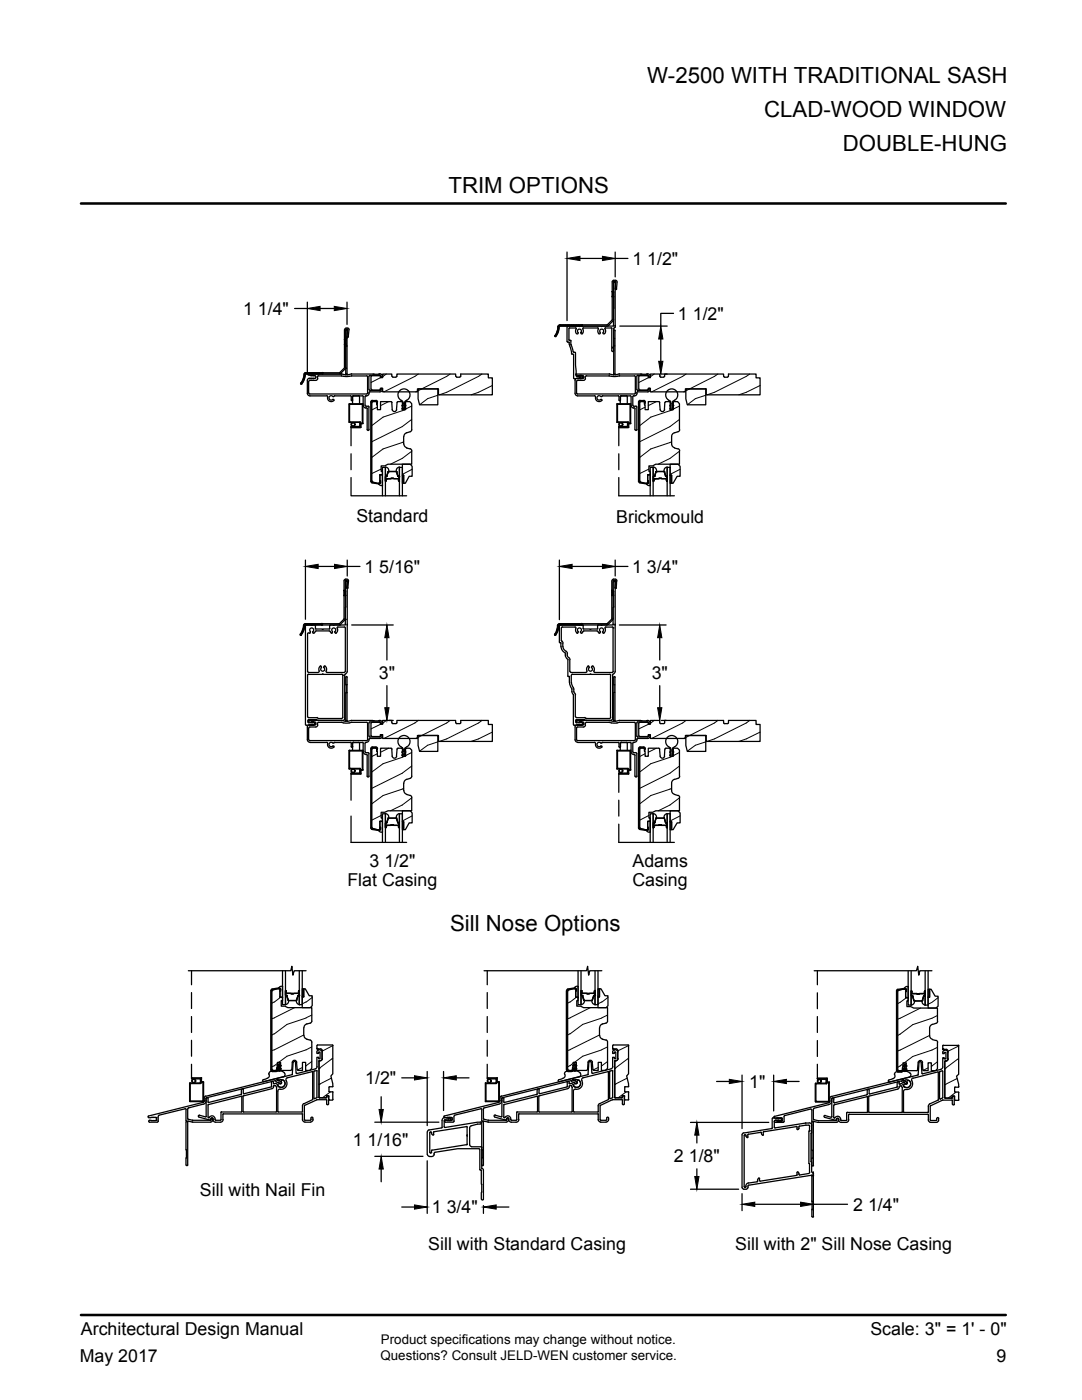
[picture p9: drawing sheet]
<svg xmlns="http://www.w3.org/2000/svg" width="216mm" height="279mm" viewBox="0 0 216 279" stroke-linecap="round" stroke-linejoin="round" font-family="sans-serif">
<defs><g id="words">
<g font-size="4.4">
<text x="129.1" y="16.7">W-2500 WITH TRADITIONAL SASH</text>
<text x="152.5" y="23.3">CLAD-WOOD WINDOW</text>
<text x="168.2" y="30.1">DOUBLE-HUNG</text>
<text x="89.5" y="38.5">TRIM OPTIONS</text>
<text x="89.8" y="185.7">Sill Nose Options</text>
</g>
<g font-size="3.5">
<text x="126.2" y="52.8">1 1/2&quot;</text>
<text x="48.5" y="62.8">1 1/4&quot;</text>
<text x="135.3" y="63.8">1 1/2&quot;</text>
<text x="71.1" y="104.2">Standard</text>
<text x="123" y="104.4">Brickmould</text>
<text x="72.7" y="114.3">1 5/16&quot;</text>
<text x="126.1" y="114.3">1 3/4&quot;</text>
<text x="75.6" y="135.5">3&quot;</text>
<text x="130" y="135.5">3&quot;</text>
<text x="73.7" y="173">3 1/2&quot;</text>
<text x="126.2" y="172.9">Adams</text>
<text x="69.3" y="176.8">Flat Casing</text>
<text x="126.2" y="176.8">Casing</text>
<text x="72.9" y="216.4">1/2&quot;</text>
<text x="149.5" y="217.1">1&quot;</text>
<text x="70.4" y="228.6">1 1/16&quot;</text>
<text x="134.5" y="231.9">2 1/8&quot;</text>
<text x="39.9" y="238.6">Sill with Nail Fin</text>
<text x="86.2" y="242.2">1 3/4&quot;</text>
<text x="170.3" y="241.6">2 1/4&quot;</text>
<text x="85.5" y="249.5">Sill with Standard Casing</text>
<text x="146.7" y="249.5">Sill with 2&quot; Sill Nose Casing</text>
<text x="16.2" y="266.5">Architectural Design Manual</text>
<text x="173.7" y="266.5">Scale: 3&quot; = 1' - 0&quot;</text>
<text x="15.9" y="271.8">May 2017</text>
<text x="198.9" y="271.8">9</text>
</g>
<g font-size="2.7">
<text x="76" y="268.2">Product specifications may change without notice.</text>
<text x="75.9" y="271.4">Questions? Consult JELD-WEN customer service.</text>
</g>
</g></defs>
<g fill="none" stroke="#000" stroke-width=".2">
<path d="M122.2 58.2h.1M122.2 59.2h.1M122.2 58.3h.1M122.2 58.3v.1M122.4 59.2h.1M122.4 58.3l-.2 .2M122.4 58.5l-.2 .2M122.4 58.4l-.2 .2M122.4 58.6l-.2 .3M122.4 58.7l-.2 .3M122.4 58.8l-.2 .3M122.4 58.9l-.2 .2"/>
<path d="M122.4 59.1h-.1M60.3 76.6l-.2 .1M60.5 76.3l-.5 .4M60.6 76l-.6 .6M60.7 75.8l-.7 .7M60.7 75.6l-.5 .5M60.8 75.5l-.4 .4M60.8 75.3l-.4 .4M60.9 74.4l-.2 .2M60.9 75.2l-.4 .3M60.9 74.8l-.3 .3M60.9 74.9l-.3 .3"/>
<path d="M60.9 75l-.3 .4M61 74.4l-.4 .3M61.1 74.4l-.5 .4M61.2 74.4l-.6 .5M61.3 74.4l-.2 .2M61.5 74.4l-.3 .2M61.5 74.4l-.2 .2M61.7 74.4l-.3 .2M61.8 74.4l-.3 .2M61.9 74.4l-.3 .2M62 74.4l-.2 .2M62.1 74.4l-.2 .2"/>
<path d="M62.2 74.4l-.2 .2M62.3 74.4l-.2 .2M62.4 74.4l-.2 .2M62.6 74.4l-.3 .2M62.7 74.4l-.3 .2M62.8 74.4l-.3 .2M62.9 74.4l-.3 .2M63 74.4l-.2 .2M63.1 74.4l-.2 .2M63.2 74.4l-.2 .2M63.4 74.4l-.3 .2M63.4 74.4l-.2 .2"/>
<path d="M63.6 74.4l-.3 .2M63.7 74.4l-.3 .2M63.8 74.4l-.3 .2M63.9 74.4l-.2 .2M64 74.4l-.2 .2M64.1 74.4l-.2 .2M64.2 74.4l-.2 .2M64.2 74.5l-.1 .1M64.2 74.6h.1M64.3 74.6h.1M64.4 74.4h.1M68.7 67.7h.1"/>
<path d="M68.7 68.7h.1M68.8 67.8h-.1M68.9 67.8l-.2 .1M69 67.8l-.3 .2M69 67.9l-.3 .3M69 68l-.3 .3M69 68.1l-.3 .3M69 68.3l-.3 .2M69 68.3l-.3 .3M69 68.5l-.2 .1M69 68.6h-.1M69 68.7h.1"/>
<path d="M75.9 75.4l-1.9 .9M77.1 74.6l-.7 .6M83.3 78l-.3 .2M83.5 74.6l-.7 .5-6.2 3.1M87.4 78.9l-2.1 .7-1.6 1.2M89.8 74.6l-6.4 3.4M96.2 74.6l-.7 .5-6.4 3.2-1.4 .5M98.2 76.9l-2.7 1.4-1.5 .5M111.1 66.9l-.3 .3M111.2 66.6l-.5 .6M111.3 66.4l-.6 .7M111.4 66.3l-.5 .5"/>
<path d="M111.4 65.9l-.3 .4M111.4 66.1l-.4 .4M111.5 64.9l-.1 .1M111.5 65.8l-.3 .3M111.5 65.3l-.2 .3M111.5 65.4l-.3 .3M111.5 65.5l-.3 .3M111.5 65.7l-.3 .3M111.7 64.9l-.4 .3M111.8 64.8l-.5 .5M111.9 64.8l-.6 .7M112 64.8l-.3 .3"/>
<path d="M112.1 64.8l-.2 .3M112.2 64.8l-.2 .3M112.3 64.8l-.2 .3M112.5 64.8l-.3 .3M112.6 64.8l-.3 .3M112.7 64.8l-.3 .3M112.8 64.8l-.2 .3M112.9 64.8l-.3 .3M113 64.8l-.2 .3M113.1 64.8l-.2 .3M113.2 64.8l-.2 .3M113.4 64.8l-.3 .3"/>
<path d="M113.5 64.8l-.3 .3M113.6 64.8l-.3 .3M113.7 64.8l-.3 .3M113.8 64.8l-.3 .3M113.9 64.8l-.2 .3M114 64.8l-.2 .3M114.1 64.8l-.2 .3M114.2 64.8l-.2 .3M114.4 64.8l-.3 .3M114.5 64.8l-.3 .3M114.6 64.8l-.3 .3M114.7 64.8l-.2 .3"/>
<path d="M114.8 64.8l-.3 .3M114.9 64.8l-.2 .3M115 64.8l-.2 .3M115.1 64.8l-.2 .3M115.3 64.8l-.3 .3M115.4 64.8l-.3 .3M115.5 64.8l-.3 .3M115.6 64.8l-.3 .3M115.7 64.8l-.2 .3M115.8 64.8l-.2 .3M115.9 64.8l-.2 .3M116.1 64.8l-.3 .3"/>
<path d="M116.1 65l-.2 .1M116.1 65l-.1 .1M116.1 65.1h.1M116.1 64.8v.1M129.4 75.4l-1.9 .9M130.5 74.6l-.7 .6M136.8 78l-.4 .2M136.9 74.6l-.7 .5-6.2 3.1M140.8 78.9l-2 .7-1.7 1.2M143.2 74.6l-6.4 3.4M149.6 74.6l-.7 .5-6.3 3.2-1.5 .5M151.7 76.9l-2.8 1.4-1.5 .5"/>
<path d="M75.3 81.3l-1.1 .5M76.1 93.6l-1.9 .9M77.5 80.2l-1.6 .8M80.5 88.2l-4.1 1.4-2.2 1.7M80.7 81.8l-4.3 1.4-2.2 1.7M82.2 90.1l-2 1.4-2.3 1.1M82.2 83.7l-2 1.4-6 3.1M82.2 81l-1.3 .6M82.2 93.7l-1.9 1M128.7 81.3l-1 .5M129.5 93.6l-1.8 .9M131 80.2l-1.6 .8"/>
<path d="M134 88.2l-4.1 1.4-2.2 1.7M134.1 81.8l-4.2 1.4-2.2 1.7M135.6 90.1l-1.9 1.4-2.4 1.1M135.6 83.7l-1.9 1.4-6 3.1M135.6 81l-1.2 .6M135.7 93.7l-2 1M68.7 117.8h.1M68.7 118.8h.1M68.7 117.9h.1M68.7 118h.1M68.9 118.8h.1M68.9 117.9l-.2 .3"/>
<path d="M68.9 118l-.2 .3M68.9 118.1l-.2 .3M68.9 118.3l-.2 .2M68.9 118.3l-.2 .3M68.9 118.5l-.2 .2M68.9 118.6l-.2 .2M68.9 118.7l-.1 .1M122.1 117.8h.1M122.1 117.9h.1M122.1 118.8h.1M122.2 118h-.1M122.3 118.8h.1"/>
<path d="M122.3 117.9l-.2 .3M122.3 118l-.2 .3M122.3 118.1l-.2 .3M122.3 118.3l-.2 .2M122.3 118.3l-.2 .3M122.3 118.5l-.2 .2M122.3 118.6l-.1 .2M122.3 118.7v.1M60.2 126.7l-.1 .1M60.4 126.3l-.5 .5M60.5 126.1l-.6 .6M60.6 125.9l-.7 .7"/>
<path d="M60.6 125.7l-.5 .6M60.7 125.6l-.4 .4M60.7 124.5l-.1 .1M60.7 125.4l-.3 .4M60.8 125.2l-.3 .3M60.8 125.3l-.4 .3M60.8 124.9l-.3 .3M60.8 125l-.3 .3M60.9 124.5l-.3 .3M61 124.5l-.4 .4M61.1 124.5l-.5 .6M61.2 124.5l-.2 .2"/>
<path d="M61.3 124.5l-.2 .2M61.5 124.5l-.3 .2M61.6 124.5l-.3 .2M61.7 124.5l-.3 .2M61.8 124.5l-.3 .2M61.9 124.5l-.2 .2M62 124.5l-.2 .2M62.1 124.5l-.2 .2M62.3 124.5l-.3 .2M62.3 124.5l-.2 .2M62.5 124.5l-.3 .2M62.6 124.5l-.3 .2"/>
<path d="M62.7 124.5l-.3 .2M62.8 124.5l-.2 .2M62.9 124.5l-.3 .2M63 124.5l-.2 .2M63.1 124.5l-.2 .2M63.2 124.5l-.2 .2M63.4 124.5l-.3 .2M63.5 124.5l-.3 .2M63.6 124.5l-.3 .2M63.7 124.5l-.3 .2M63.8 124.5l-.2 .2M63.9 124.5l-.2 .2"/>
<path d="M64 124.5l-.2 .2M64.1 124.6l-.1 .1M64.2 124.5l-.3 .2M64.2 124.7h-.1M64.2 124.5h.1M64.2 124.7h.1M111 126.5l-.3 .3M111.2 126.3l-.6 .5M111.2 126.1l-.6 .6M111.3 125.9l-.5 .5M111.4 125.7l-.5 .5M111.4 125.6l-.4 .4"/>
<path d="M111.4 124.6l-.1 .1M111.4 125.2l-.2 .3M111.4 125.3l-.3 .3M111.4 125.4l-.3 .4M111.5 124.9l-.3 .3M111.5 125.1l-.3 .3M111.6 124.5l-.4 .4M111.7 124.5l-.5 .5M111.8 124.5l-.6 .6M112 124.5l-.3 .2M112 124.5l-.2 .2M112.2 124.5l-.3 .2"/>
<path d="M112.3 124.5l-.3 .2M112.4 124.5l-.3 .2M112.5 124.5l-.2 .2M112.6 124.5l-.3 .2M112.7 124.5l-.2 .2M112.8 124.5l-.2 .2M112.9 124.5l-.2 .2M113.1 124.5l-.3 .2M113.2 124.5l-.3 .2M113.3 124.5l-.3 .2M113.4 124.5l-.3 .2M113.5 124.5l-.2 .2"/>
<path d="M113.6 124.5l-.2 .2M113.7 124.5l-.2 .2M113.9 124.5l-.3 .2M113.9 124.5l-.2 .2M114.1 124.5l-.3 .2M114.2 124.5l-.3 .2M114.3 124.5l-.3 .2M114.4 124.5l-.2 .2M114.5 124.5l-.2 .2M114.6 124.5l-.2 .2M114.8 124.5l-.3 .2M114.9 124.5l-.3 .2"/>
<path d="M115 124.5l-.3 .2M115.1 124.5l-.3 .2M115.2 124.5l-.3 .2M115.3 124.5l-.3 .2M115.4 124.5l-.2 .2M115.5 124.5l-.2 .2M115.6 124.5l-.2 .2M115.8 124.5l-.3 .2M115.9 124.5l-.3 .2M116 124.5l-.3 .2M116 124.6l-.1 .1M116 124.7h-.1"/>
<path d="M116.1 124.7h.1M116.1 124.5h.1M75.3 150.4l-1.1 .6M75.9 144.5l-1.9 1M77.1 143.8l-.7 .5M77.5 149.3l-1.6 .8M80.5 157.3l-4.1 1.5-2.2 1.6M80.7 150.9l-4.3 1.5-2.2 1.7M82.2 159.2l-2 1.5-2.3 1.1M82.2 152.9l-2 1.4-6 3M82.2 150.2l-1.3 .6M83.3 147.2l-.3 .2"/>
<path d="M83.5 143.8l-.7 .5-6.2 3.1M87.4 148.1l-2.1 .6-1.6 1.2M89.8 143.8l-.7 .5-5.7 2.9M96.2 143.8l-.7 .5-6.4 3.2-1.4 .5M98.2 146.1l-2.7 1.4-1.5 .5M128.7 150.4l-1 .6M129.4 144.5l-1.9 1M130.5 143.8l-.7 .5M131 149.3l-1.6 .8M134 157.3l-4.1 1.5-2.2 1.6M134.1 150.9l-4.2 1.5-2.2 1.7M135.6 159.2l-1.9 1.5-2.4 1.1"/>
<path d="M135.6 152.9l-1.9 1.4-6 3M135.6 150.2l-1.2 .6M136.8 147.2l-.4 .2M136.9 143.8l-.7 .5-6.2 3.1M140.8 148.1l-2 .6-1.7 1.2M143.2 143.8l-.6 .5-5.8 2.9M149.6 143.8l-.7 .5-6.3 3.2-1.5 .5M151.7 146.1l-2.8 1.4-1.5 .5M76.1 162.7l-1.9 1M82.2 162.8l-1.9 1M129.5 162.7l-1.8 1M135.7 162.8l-2 1"/>
<path d="M54.7 200l-.4 .2M56 199l-1.3 1M61.1 200l-.8 .3M62.3 199.1l-1.2 .9M113.7 200l-.4 .2M115 199l-1.3 1M120.1 200l-.8 .3M121.3 199.1l-1.2 .9M180.9 199.1l-1.8 1.2M187.2 199.1l-1.2 .9-.8 .4M54.7 203.2l-.4 .1M55.4 212.2l-1.1 .7"/>
<path d="M58.8 201.1l-4.1 2M60.4 213l-1.1 .5M60.6 206.6l-6.3 3M61.1 203.2l-3.8 1.2-3 2.2M62.2 211.9l-1.2 .8M62.2 208.9l-1.1 .6-3.8 1.3-1.7 1.2M62.2 202.6l-1.1 .5M63.7 213.2h.1M63.7 216.4h.1M65.9 217.9l-1.6 1.2M66.2 215.2l-2.5 1.2M66.4 211.3l-2.7 1.9"/>
<path d="M66.4 208.7l-2.1 1.1M113.7 212.7l-.4 .2M113.7 209.5l-.4 .1M113.7 203.2l-.4 .1M114.4 212.2l-.7 .5M117.8 201.1l-4.1 2M119.4 213l-1.1 .5M119.6 206.6l-5.9 2.9M120.1 209.5l-3.8 1.3-1.7 1.2M120.1 203.2l-3.8 1.2-3 2.2M120.1 212.7h-.1M121.2 211.9l-1.1 .8"/>
<path d="M121.2 208.9l-1.1 .6M121.2 202.6l-1.1 .5M122.7 213.2h.1M122.7 216.4h.1M125 217.9l-1.7 1.2M125.2 215.2l-2.5 1.2M125.4 211.3l-2.7 1.9M125.4 208.7l-2.1 1M180.2 212.3l-1.1 .7M183.7 201.2l-4.6 2.2M185.2 213.1l-1 .5M185.5 206.6l-6.4 3.1"/>
<path d="M187.1 211.9l-1.3 .9M187.1 209l-1.1 .6-3.9 1.2-1.6 1.3M187.1 202.7l-1.1 .5-3.9 1.3-3 2.1M188.5 213.3h.1M188.5 216.5h.1M190.8 217.9l-1.6 1.2M191 215.2l-2.5 1.3M191.3 211.3l-2.8 2M191.3 208.8l-2.2 1"/>
</g>
<g fill="none" stroke="#000" stroke-width=".25">
<path d="M113.1 50.3v13.7M115.7 51.6h4.5M122.2 58.2l.1 .1 .2-.1M122.2 59.2l.1-.1 .2 .1M122.4 56.5l.2-.2 .2 .2M122.4 58.3v3.3M122.8 57.7l.1-1.5h-.4l-.1 8.8M122.8 50.3v5M122.8 56.5v8.5M122.8 51.6h2.5M122.8 57.6l.1 .2 .1-.1M123.1 56.3l-.1-.3-.2-.1-.5 .1-.1 .3v7.5"/>
<path d="M123.1 56.3l-.1 1.4M58.8 61.6h2.5M60 76.4v.2h.2M61 74.4h6.8M61 74.4l-.3 .1-.1 .9-.6 1.1M61.3 78.5l.3 .4 .3 .1h3.3M61.3 60.3v14.3M61.3 75.9v2.6M61.6 74.6l-.1 .2 .7 .2M61.6 76.1v2.4M61.6 78.4l.2 .2h11.3M61.8 75.6h.1"/>
<path d="M61.9 75.5h.1M62 75.5h-.5l-.2 .4M62 75.6h.1M62 75.5h.1M62.1 75.5h.2M62.1 75.6h.1M62.2 74.9h-.1h.4M62.3 75h.1M62.4 75.6h.1M62.4 75.5h.1M62.4 74.9h.1M62.4 75h.1"/>
<path d="M62.5 74.9h.1M62.5 75.5h.4M62.5 75.6h.1M62.7 75l.3 .1M62.7 75.5h.1M63 75.9h-1.2l-.2 .2M63 75.3l-.1 .2M63 75.2v.2M63.4 75.5l-.2 .4h-.2M63.5 75h4.6M63.5 75l-.1 .2v.3M63.9 61.6h2.8"/>
<path d="M64.4 74.4l-.2 .1 .2 .1M65.2 79h.2a.79 .79 0 0 0 .2 1 .79 .79 0 0 0 1-.1M66.6 79.1a.59 .59 0 0 0-1 .3l.3 .4 .6-.1 .1 .2M66.8 79h3.1M66.8 79l-.2 .1M67.9 74.6h.1M68.1 75h.1M68.1 75l.5 .1M68.6 75.1h1.1M68.7 67.7l.2 .1 .1-.1M68.7 68.7l.2-.1 .1 .1M68.7 65.8l.1 7.6"/>
<path d="M68.7 73.4l-.9 .9M68.9 73.6l-1.1 1M69 66l.1-.2 .2 .2M69 73.5h.1M69 65.8v8.8M69 74.6v.1M69 69.1h.1M69 69h.1M69 67.5h.1M69 73.4l-.1 .2M69.1 74.7l-.1 .1-.8-.2h-7.2l-.3 1.3-.5 .7M69.1 67.5v1.5"/>
<path d="M69.1 65.5h.2M69.1 65.8h.2M69.1 65.5l-.3 .3M69.1 65.7l-.1 .1M69.2 74.6l.1 .2 .9-.2h4.2M69.2 60.3v4.4M69.2 66v8.6M69.2 67.2l.2 .1 .1-.1M69.3 65.5l.3 .1 .1 .2M69.3 65.7l-.1 1.5M69.6 65.8l-.1 1.4M69.9 79l.2 .1v.8"/>
<path d="M70.1 79.8l.1 .2 .2-.2M70.1 75l-.4 .1M70.2 75h2.9M70.2 75h.1M70.3 79.1v1.5M70.4 79.1l.1-.1-.2 .2M70.5 79h1.8M71.6 79l.1 .2v1.4M72.3 79l.2 .2v1.8M73 79h.1M73 79l-.2 .2v1.7l.6 .2M73.2 75l.1 .2v3.3"/>
<path d="M73.3 78.4l-.1 .2M73.6 75.1v2.6M73.6 78.4v.1M73.6 75.1l.2-.2h2l.2 .2M73.6 78.5l-.2 .4-.3 .1M73.8 78.2l-.2 .2M74 75.2v2.5M74.1 77.6l.2 .2M74.2 75h1.5M74.2 77.9h1.5M74.3 74.9l-.2 .2M74.5 74.6h.1"/>
<path d="M74.5 74.7h1.1M75 79.9h-.9l-.1 .3v15.9M75 79.9l.3 .3M75.6 74.6h.1M75.6 74.6a.48 .48 0 0 1 .7 .5M75.7 74.9l.2 .2M75.9 77.6l-.2 .2M76 77.7l-.2 .2h-2l-.2-.2M76 77.6l.2-.1 .1 .1M76.3 75.1v.1M76.3 77.7h.1M76.3 75.1l-.1 .2-.2-.1"/>
<path d="M76.3 77.7l-.2 .4-.3 .1h-2M78.2 75.1v-.5h-1.8v.8h-.5v-.2M78.2 75l.2 .2M78.4 75.3h.6M79.2 75.1v-.5h11.7v.5M79.2 75l-.2 .2M81.2 79.9l-.3 .2M81.2 79.9a1.21 1.21 0 0 0 .3-1.9 1.21 1.21 0 0 0-1.8 0 1.21 1.21 0 0 0 .3 1.9l.4 .2v.3M83.4 77.6h4v3.2h-3.7l-.3-1.2zM91 75l.2 .2M91.1 75.3h.6M91.9 75l-.2 .2"/>
<path d="M91.9 75.1v-.5h5.5v.8h.8v3.4h-10.7v-1.2h-4.2v.6h-6.9v-.7h-.5v.2M110.7 67v.2l.3-.1M111.7 64.8l-.3 .2-.2 1-.4 .9M111.7 65.1l-.1 .1-.3 1.2-.3 .7M113.1 65.2v3M113.2 68.1l.1 .2M113.3 68.3h.2M113.3 65.1l2.3 .1M113.3 65.1l-.1 .1M113.5 68.3l.1 .1M113.5 67.8l.1 .1M113.5 65.6v2.2"/>
<path d="M113.6 68.4v.3M113.6 68.7l.1 .3M113.6 67.9l.3 .1M113.7 65.5h1.1M113.7 69l.4 1.5M113.7 65.4l-.2 .2M113.9 68v.8M113.9 68.8l.5 1.3M113.9 68.7l.1 .1M114 70.6l.5 .2v4.7M114.4 70.2l.1 .1M114.5 75.4l.1 .2"/>
<path d="M114.5 70.3h.2M114.7 70.3l.1 .2v2.4l.3 2.2M114.8 78.5l.2 .4 .3 .1h3.3M114.8 75.9v2.6M114.9 65.4l.1 .1a.68 .68 0 0 0 .3 1.1l.1-.1a.44 .44 0 0 1-.1-.7 .44 .44 0 0 1 .7 0 .44 .44 0 0 1-.1 .7l.2 .1 .2-.2v-.8l.1-.2M115 74.8l.6 .2M115 78.4l.2 .2h11.4M115 75.1h.8M115.2 75.5h-.2l-.2 .4M115.2 75.6h.1M115.3 75.5h.1M115.4 75.5h.1"/>
<path d="M115.4 75.6h.1M115.6 75.5h.1M115.6 74.9h.1M115.6 65.1h.1M115.6 75.6h.1M115.6 65.2h4.4M115.7 75.5h.1M115.7 74.9h.1M115.7 75h.1M115.7 75.4h.1M115.8 75.5h.1M115.8 74.9h.1"/>
<path d="M115.8 75.1h.1M115.8 75.4l-1.2 .2M115.8 75.6h.1M115.9 75.5h.1M115.9 66.4h.1M115.9 75l-.1 .1M116 75l.3 .2M116 75.6h.1M116.1 75.5h.1M116.1 74.9h.1M116.1 75l.4 .1M116.1 74.9h-.2"/>
<path d="M116.1 75.5h.2M116.2 64.8l-.1 .1 .1 .2M116.3 75.1v.2l-.4 .2M116.4 75.9l-1.3 .1-.1 2.5M116.4 65.5h2.8M116.5 75.3l-.2 .2M116.5 75.2v.2M116.8 75.2v.3M116.8 75.5l-.2 .4h-.2M117 75h4.5M117 75l-.2 .2M118.6 79h.2a.86 .86 0 0 0 1.1 1.1l.2-.3-.1-.1a.48 .48 0 0 1-.7 .1 .48 .48 0 0 1 0-.8 .48 .48 0 0 1 .7 .2l.1-.1"/>
<path d="M119.3 65.4l.1 .2M119.4 65.6a.56 .56 0 0 0-.1 .6 .56 .56 0 0 0 .4 .4v-.3M119.8 66.3a.4 .4 0 0 1 0-.5 .4 .4 0 0 1 .5 0 .4 .4 0 0 1 .1 .5M120 65.1h.1M120.3 79h3M120.3 79l-.2 .1M120.3 66.3l.1 .3h.2M120.8 65.5h1.1M120.8 65.4l-.1 .2a.78 .78 0 0 1 0 1M121.3 64.8h-9.6M121.5 64.9l-.4 .2h-9.4M121.5 75h.1"/>
<path d="M121.6 75l.4 .1M122 65.4l.1 .2M122.1 75.1h1.1M122.1 65.6v3.7M122.1 63.9l-.9 .9M122.1 69.3h.1M122.1 69.3v.1M122.2 69.4l-.1 .1M122.2 63.7l-.1 .2M122.2 64.1l-.8 .9M122.4 65l-2.3 .2M122.5 74.6v.1"/>
<path d="M122.5 69.1v5.5M122.5 69h.1M122.5 67.5h.1M122.5 65.6l-.1 4.5h-.3v-.6M122.5 63.7l-.2 .4M122.5 74.7l-.1 .1-.8-.2h-6.6v.2M122.5 67.5v1.5M122.7 74.7v.1M122.7 74.6l-.1 .1M122.7 65v.1M122.7 66v8.6M122.8 66l-.2-.2-.1 .2v1.5"/>
<path d="M122.8 65.3l-.3 .3M122.8 65.1v.2M122.8 65v.1M122.8 64.9v.1M123.4 79l.1 .1v.8M123.5 79.8l.2 .2 .1-.2M123.6 75l-.5 .1M123.6 75h3M123.6 75h.1M123.7 65.1h9.4M123.8 79.2v1.4M123.9 79h1.8"/>
<path d="M124 79l-.2 .1v.8M124 79l-.2 .2M125 79l.2 .2v1.4M125.7 79l.2 .2v1.8M126.4 79h.2M126.5 79l-.2 .2v1.7l.2 .1 .5 .1 .1 .1M126.6 75l.2 .2v3.3M126.8 78.4l-.2 .2M127.1 75.1l.1-.2h2.1l.1 .2M127.1 75.1v2.8h2.1l.2-.2M127.1 78.5l-.2 .4-.3 .1M127.3 78.2l-.2 .3"/>
<path d="M127.5 75.2v2.5M127.5 77.6l.2 .2M127.7 75h1.4M127.7 77.9h1.4M127.7 74.9l-.2 .2M127.8 74.6h-4.2l-.9 .2M127.9 74.6h.1M127.9 74.7h1.1M128.4 79.9h-.8l-.2 .3v15.9M128.4 79.9l.4 .3M129 74.6h.1M129.1 74.6l.4 .1 .2 .4"/>
<path d="M129.2 74.9l.2 .2M129.4 77.6l-.2 .2M129.4 75.2l.2 .1 .1-.1M129.4 77.6l.2-.1 .1 .1M129.7 77.7a.49 .49 0 0 1-.4 .5h-2.1M131.6 75l.2 .2M131.6 75.1v-.5h-1.8v.8h-.4v-.2M131.8 75.3h.6M131.9 67.7v4.4M132 74.6h1.1M132.6 75.1v-.5h11.8v.5M132.6 75l-.2 .2"/>
<path d="M134.4 62.5h-2.5v2.6M134.6 79.9l-.4 .2v.3M134.6 79.9a1.21 1.21 0 0 0 .4-1.9 1.21 1.21 0 0 0-1.9 0 1.21 1.21 0 0 0 .3 1.9l.4 .3M136.8 77.6h4v3.2h-3.7l-.3-1.2zM144.4 75l.2 .2M144.6 75.3h.5M145.4 75l-.2 .2M145.4 75.1v-.5h5.5v.8h.8v3.4h-10.8v-1.2h-4.1v.6h-7v-.7h-.4v.2M69.6 80.7v3.6M69.7 84.2v.1M69.7 80.6h2.8M69.7 84.3h2"/>
<path d="M69.7 80.6h.1M69.8 80.7v3.4M69.8 84.1l.1 .1M69.8 84.2h2M69.8 80.7h2.4M69.9 80.7h-.1M70 85.3h.1M70 95.3v3.6h11.1M70 85.1v3.9M70 90.6v3.1M70.1 85.4h1.9M70.1 85.1h1.6"/>
<path d="M70.1 85.1h-.1M70.2 85.2h1.6M71.8 84.3v.1M71.8 84.4v.6M71.8 85v.1M71.8 84.2l.1 .9M71.9 85.1l-.1 .1M72 84.6v.7M72.2 84.4l-.3 .1M72.3 80.7h.1M72.3 80.7v3.7M72.4 80.7v3.8"/>
<path d="M72.5 84.5l-.5 .1M72.5 80.9a.5 .5 0 0 0 .6 .5M73.1 81.4l.2 .2M73.3 85.7l.2 .2 .1-.2M73.3 81.6v4.1M73.5 81l.1 .2M73.6 81.3v4.4M74 96l.3 .4 1.3 .2M74.1 96l.2 .2M74.2 80.4v15.6M74.2 96l.2 .1M74.2 96.3l1.4 .2"/>
<path d="M74.3 80.1h.7M74.3 80l-.2 .2v15.9M74.4 96.2l1.3 .2 .1-.5h.1v.4M75 80.2h-.6l-.2 .1M75 80l.2 .2M75 80.2l.2 .1M75.2 80.2v.4h.1v-.4M75.8 94.8l.1 1.5M75.8 94.8v1.4l-.2 .2M75.8 94.8h.4M75.9 94.7l-.1 .1M75.9 96.3l-.1 .2-.2 .1"/>
<path d="M76.3 98.9v-5.6h.6v5.6M76.3 94.7h-.1M76.9 93.2l.5 .3 .2 .5M76.9 95.1v.8M77 95.9h.1M77 95.1h.1M77 95.1h-.1M77 96l-.1 .1M77.1 95.6v.3h-.2M77.1 95.6h.1M77.1 95.6l1.2-.1h-1.2l-.1 .4M77.2 95l.3-.9h1.6l.3 .9 .2 .1"/>
<path d="M77.2 95l-.2 .1M77.5 94.2h.1M78.2 80.3l.1 1.5M78.2 80.3l-.2-.1h-2.1v1.6h-.6l-.1-1.4M78.3 81.7a.44 .44 0 0 0 .4 .4 .44 .44 0 0 0 .4-.4M79.1 94.2h.1M79.1 81.8l.1-1.5 .2-.1h.9v1.6h.6v-1.6h.9l.4 .4v5.2M79.5 95.5l-1.5-.1 1.5 .2v.3M79.5 95.5l.1 .4M79.6 95.1h.1M79.6 95.1l.1 .8h-.2M79.6 95.1v.8"/>
<path d="M79.6 96l.1 .1M79.7 98.9v-5.6h.6v5.6M79.7 93.2l-.5 .3-.1 .5M80.2 81l.3 .1v.5l-.2-.1-.1 .1M80.2 81.6l.3 .2M80.3 94.8h.2v1.6h-.2zM80.3 92.6h1.6l.3 .5v2h-.6l-.7 1.3h-.4v-1.6h-.2zM80.4 80.3v.1M80.4 80.4l.1 .6-.2-.1-.1 .1M80.5 81.7h.2M80.5 87.1v1.5M80.6 88.6a.78 .78 0 0 0 .6 .8"/>
<path d="M80.8 80.2v.2M80.8 80.3l-.1 .7 .2-.1v.1M80.9 80.1l-.1 .1M80.9 81l-.2 .1v.5l.2-.1v.1M80.9 81.6l-.2 .2M81.1 89.4l.8 .2M81.9 89.6l.3 .4M82.2 90v2.6h-4.8l-.6 .4h-.7v1.1h.2v2.8h-.3l-.4-.3M82.2 85.8l-.2 .3-.9 .3a.77 .77 0 0 0-.5 .7M123.1 80.7l.1 3.6M123.1 80.6h2.8M123.1 84.3h2.1"/>
<path d="M123.2 80.6h-.1M123.2 84.1l.1 .1M123.2 80.7v3.4M123.3 84.2h2M123.3 80.7h2.4M123.3 80.7h-.1M123.5 85.3h.1M123.5 85.1v3.9M123.5 90.6v3.1M123.5 95.3v3.6h11.1M123.5 85.4h1.9M123.5 85.1h1.7"/>
<path d="M123.5 85.1h.1M123.6 85.2h1.7M125.2 84.3l.1 .1M125.2 84.4v.6M125.3 85l-.1 .1M125.3 84.2v.9M125.4 85.1l-.1 .1M125.5 84.6l-.1 .7M125.7 84.4l-.4 .1M125.7 80.7h.1M125.7 80.7l.1 3.7M125.8 80.7v3.8"/>
<path d="M125.9 84.5l-.4 .1M125.9 80.9a.5 .5 0 0 0 .6 .5M126.5 81.4l.2 .2M126.7 81.6v4.1M126.7 85.7l.2 .2 .2-.2M127.1 81.3v4.4M127.4 96l.3 .4 1.3 .2M127.5 96l.2 .2M127.7 80.1h.7M127.7 96.3l1.3 .2M127.7 80l-.2 .2v15.9M128.4 80.2h-.5l-.2 .2v15.6l.1 .1"/>
<path d="M128.4 80l.2 .2M128.4 80.2l.2 .1M128.6 80.2v.4h.1v-.4M129.2 94.8l.2 1.5v-.4h-.2l-.1 .5-1.3-.2M129.2 94.8l.1 1.4-.2 .2M129.3 94.8h.4M129.3 94.7v.1M129.4 96.3l-.1 .2-.3 .1M129.7 98.9v-5.6h.6v5.6M129.8 94.7h-.1M130.4 93.2l.5 .3 .1 .5M130.4 95.1v.8"/>
<path d="M130.4 95.1h.1M130.4 96v.1M130.5 95.6v.3M130.5 95.6l1.3-.1h-1.2l-.1 .5-.1-.1M130.5 95.6h.1M130.7 95l-.3 .1M130.9 94.1l-.3 .9M130.9 94.1l-.2 .9M131 94.1h1.5l.3 .9 .3 .1M131 94.2h.1M131 94.1h1.5M131 94.1h-.1"/>
<path d="M131.6 80.3l.1 1.5M131.6 80.3l-.2-.1h-2v1.6h-.7l-.1-1.4M131.7 81.7a.44 .44 0 0 0 .5 .4 .44 .44 0 0 0 .4-.4M132.5 94.2h.1M132.5 94.1l.3 .9 .2 .1M132.7 80.3l-.1 1.5M132.7 80.3l.2-.1h.8v1.6h.7v-1.6h.8l.4 .4v5.2M132.9 95.5l-1.4-.1 1.4 .2M132.9 95.6h.1M132.9 95.5l.1 .5 .1-.1M133 95.6v.3M133 95.1v.8"/>
<path d="M133 96l.1 .1M133.1 95.1v.8M133.1 98.9v-5.6h.6v5.6M133.1 93.2l-.5 .3-.1 .5M133.7 81.6l.2 .2M133.7 94.8h.3v1.6h-.3zM133.7 92.6h1.6l.4 .5v2h-.6l-.8 1.3h-.3v-1.6h-.3zM133.8 80.9l-.1 .1 .2 .1v.5l-.1-.1M133.8 81.5l-.1 .1M133.8 80.2v.2M133.8 80.3l.1 .1M133.9 80.4v.6l-.1-.1"/>
<path d="M133.9 81.7h.2M134 87.1v1.5a.78 .78 0 0 0 .6 .8M134.1 80.5v.5l.2-.1M134.2 80.4v.1M134.3 81.5l.1 .1M134.3 80.9l.1 .1-.3 .1v.5l.2-.1M134.4 81.6l-.3 .2M134.6 89.4l.7 .2M135.3 86.2a1.25 1.25 0 0 0-1.2 .7l-.1 .2M135.3 89.6l.3 .4M135.6 90v2.6h-4.8l-.6 .4h-.7v1.1h.2l.1 2.8h-.3l-.5-.3M135.6 85.8l-.3 .3"/>
<path d="M60.9 111.8v11.8M63.5 113h3.2M68.7 117.8l.1 .2 .1-.2M68.7 118.9l.1-.2 .1 .2M68.7 115.9v7.6M68.9 115.9v8.7M68.9 117.9l.1 .1v3.2M68.9 116.2l.2-.2 .2 .2M68.9 115.6h.3M68.9 115.8h.3M69 115.6l-.3 .3M69 115.8l-.1 .1"/>
<path d="M69.2 117.3l.1 .1 .2-.1M69.2 115.6l.3 .1v.2l-.1 1.4M69.2 115.8v1.5M69.3 113h2.5M69.3 111.8v3.1M69.3 116.2v8.4M111.6 111.8v11.9M114.2 113h6M122.1 117.8l.1 .2 .2-.2M122.1 118.9l.1-.2 .2 .2M122.1 115.9v7.5M122.1 115.9l.2-.3h.5l.2 .1 .1 .2"/>
<path d="M122.3 115.9v8.7M122.4 117.9l.1 .1v3.2M122.4 116.2l.2-.2 .2 .2M122.4 115.9h.4l-.1 1.4M122.7 117.3l.1 .1 .2-.1M122.8 116.2l-.1 8.4M122.8 111.8v3.1M122.8 113h2.5M123 115.9v1.4M60.6 124.8l-.2 .7-.5 1.1v.2l.3-.1M60.8 124.8l-.1 .8-.6 1.1M60.9 124.9v19.7"/>
<path d="M61.1 124.7l-.1 .1M61.5 134.6h6.7M61.6 134.5l-.2 .3v8.2l.2 .2M61.7 126.3h-.2l-.1 .2v7.5l.1 .2 2.2-.1a.88 .88 0 0 1 .3-1.2l.1 .1M61.9 126.3l-.2 .1M61.9 126.2l-.1 .1M62 124.7l.1 .1M62.1 124.8h.1M62.2 124.8l.7-.1 .1 .1M62.4 126l.1 .3M62.5 126a.41 .41 0 0 0-.1-.6 .41 .41 0 0 0-.6 .1 .41 .41 0 0 0 .2 .6l-.1 .1M62.9 125.4l.1 .1"/>
<path d="M62.9 124.9v.5M63 125.5l1.4 .1M63.1 125.9h2.6l.4 .5 .2-.1M63.1 125.9l-.5 .5-.1-.1M64 133l.1 .2M64.1 133.1a.42 .42 0 0 0-.1 .6 .42 .42 0 0 0 .5 .2 .42 .42 0 0 0 .3-.5l-.1-.1M64.3 124.4l-.2 .2 .2 .1M64.7 133l-.1 .3M64.8 132.9l-.1 .1M64.9 132.9a.78 .78 0 0 1 .2 1M65.1 133.9l.1 .3M65.8 124.9v.5"/>
<path d="M65.8 125.4l-1.4 .2M66.2 126.3l.2-.1a.42 .42 0 0 1-.2-.6 .42 .42 0 0 1 .5-.2 .42 .42 0 0 1 .3 .5l-.2 .2 .1 .2M66.6 124.8l-.7-.1-.1 .1M67.4 125.2h1.3M67.4 125.1l-.1 .1a.69 .69 0 0 1-.4 1.1M67.8 124.7h.1M67.9 124.6l-7 .2M68.2 134.5l.2 .2M68.4 134.8v8.4l-.2 .2M68.4 134.8h.1M68.7 123.5l-1 1h-6.8l-.3 .3M68.7 125.1l.2 .2v8.7l-.2 .2h-3.5"/>
<path d="M68.8 134.7v8.7M68.8 123.7l-.9 .9M68.9 134.6l-.1 .1M68.9 123.5l-.1 .2M68.9 123.6h.1M68.9 124.6l-2.3 .2M69 138.3v5.5M69 121.1l-.1 .1M69 138.3h.1M69 138.2h.1M69 136.7h.1M69 136.6h.1"/>
<path d="M69.1 136.7v1.5M69.2 135.2v8.6M69.3 135.2l-.2-.2-.1 .2v1.4M69.3 124.7h.1M69.3 124.8v9.2l-.1 .2-.3 .3M69.3 124.5v.1M70.2 124.7h8.3M77.2 127.3v4.4M77.2 136.8v4.4M111.6 124.9v3.2l.1 .1M111.7 128.3h.1M111.9 128.2l.1 .1"/>
<path d="M111.9 128.4v.6M112 129a1.38 1.38 0 0 0 .8 1.3M112 125.3v2.6M112 127.8l.1 .1M112.1 127.9l.2 .4M112.2 125.2h2.5M112.2 125.1l-.2 .2M112.3 128.4v.6M112.3 129a.99 .99 0 0 0 .6 .9M112.8 130.3v.1M112.8 130.7l.1 .5 .4 .4M112.8 130.4v.3"/>
<path d="M112.9 130l.3 .4M113.2 130.7l.3 .5M113.2 130.4v.3M113.3 131.6h.1M113.3 134.9l.1 .1M113.3 131.7v3.2M113.4 135h.1M113.5 131.2l.2 .4M113.5 135l.2 .1M113.6 135.1v1.1M113.7 136.2l.1 .7 .3 .6M113.7 131.7v2.3"/>
<path d="M113.7 134l.2 .2M114 134.8v1.4M114 136.2l.4 1M114.1 137.5v.5M114.1 138l.3 .6M114.2 134.6h7.5M114.2 134.5l-.2 .2M114.4 137.2l.1 .8M114.4 138.6l.1 6 .1 .1M114.5 138l.1 .3M114.7 138.3l.1 .4M114.7 125.1l.2 .3"/>
<path d="M114.8 138.7v4.3M114.9 125.4a.67 .67 0 0 0 .4 1v-.1M115.3 126.2v.1M115.6 124.8l-3.7-.1-.2 .2M115.6 124.8h.1M115.6 124.8l.7-.1 .1 .1M115.8 126l.1 .3M115.9 126a.41 .41 0 0 0 0-.6 .41 .41 0 0 0-.6 .1 .41 .41 0 0 0 .1 .6v.1M116 126.3l.1 .1M116.1 124.4l-.1 .2 .1 .1M116.4 125.4l.1 .1M116.4 124.9v.5"/>
<path d="M116.4 125.5l1.5 .1M116.5 125.9h2.6l.2 .1M116.5 125.9l-.4 .4M117.1 133.9l-.2 .3h-3M117.5 133v.2M117.5 133l-.2-.1a.82 .82 0 0 0-.2 1M117.6 133.3a.4 .4 0 0 0-.1 .5 .4 .4 0 0 0 .6 0 .4 .4 0 0 0 0-.5M117.6 133.1v.2M118.1 133l-.1 .3M118.2 133l.1-.1a.78 .78 0 0 1 .2 1M118.5 133.9l.2 .3M119.2 124.9v.5"/>
<path d="M119.3 125.4l-1.5 .2M119.3 126l.3 .4 .1-.1M119.8 126.2l-.1 .1M119.8 126.2a.43 .43 0 0 1-.1-.7 .43 .43 0 0 1 .7 .1l-.1 .5v.2M120.1 124.8l-.8-.1-.1 .1M120.9 125.2h1.3M120.9 125.1l-.2 .1a.88 .88 0 0 1-.3 1.2v-.1M121.2 124.4l-9.6 .1-.3 .2-.2 .9-.4 1M121.4 124.6l-.4 .1h-9.4l-.7 2-.2 .1v-.2M121.7 134.5l.2 .2M121.8 134.8v8.4M122 123.6l-.8 .8"/>
<path d="M122.1 123.4l-.1 .2M122.2 125.1l.2 .2M122.2 134.7v8.7M122.3 125.3h.1M122.3 125.3v8.7M122.4 124.6l-2.4 .2M122.4 124.5v.1M122.4 134l-.2 .2h-3.6M122.4 123.4l-.2 .3-.8 .9M122.5 138.3v5.5M122.5 138.2h.1M122.5 136.7h.1"/>
<path d="M122.5 121.1l-.1 .1M122.5 136.7v1.5M122.7 135.2v8.6M122.7 124.7l.1 9.3-.6 .7M122.8 135.2l-.2-.2-.1 .2v1.4M123.6 124.7h9.3M131.6 127.3v4.4M131.6 136.8v4.4M61.3 145.1v2.5l.3 .5 .2 .1 3.4-.1 .2 .3M61.5 143.7v.5M61.5 144.1l.1 .1M61.5 143.2h1.7l.3 .2h4.7"/>
<path d="M61.6 143.6h1.6M61.6 145.3v2.3M61.6 144.2h.7M61.6 143.6l-.1 .1M61.6 147.6l.2 .2h11.3M61.8 144.7h-.3l-.2 .4M61.9 144.7h.2M61.9 144.6h.1M62 144.7h.1M62.1 144.6h.1M62.1 144.1h.1M62.2 144.7h.3"/>
<path d="M62.3 144.6h.1M62.3 144.2h.1M62.3 144.6l-1.1 .2-.2-.2M62.4 144.1h.1M62.4 144.6l.1 .1M62.4 144.7h.1M62.4 144.1l.4 .2v.2M62.4 144.6h.1M62.5 144.7h.1M62.5 144.1h.1M62.7 144.2h.2M62.7 144.1l-.3 .1"/>
<path d="M62.8 144.5l-.4 .2M62.9 144.1l.1 .4-.3 .2M63 145.1h-1.2l-.2 .2M63.2 143.7l.3 .1M63.3 143.2h.1M63.4 144.7l-.1 .2-.3 .2M63.5 143.4h.1M65.4 148.4a.74 .74 0 0 0 .3 .8 .74 .74 0 0 0 .9-.1M66.6 148.2l3.3-.1 .2 .2v.8l.3-.1M66.6 148.2v.1a.64 .64 0 0 0-1 .3l.3 .4 .6-.1 .1 .2M68.1 144.2h-4.6l-.1 .1v.4M68.1 144.2h.1"/>
<path d="M68.1 144.2l.5 .1M68.2 143.8l.8 .2 .1-.1M68.4 143.8l-6.9 .1v.1l.8 .1M68.8 143.4v.2l-.4 .2M69 143.8h.1M69 143.9h.1M69.2 143.9h.1M69.6 149.8v3.6M69.7 153.4v.1M69.7 153.5h2M69.7 149.7h2.7M69.8 149.9v3.4"/>
<path d="M69.8 153.3l2.1 .1M70 154.4l2 .1M70 154.3v5.4M70.1 154.3h1.6M70.1 154.2l-.1 .1M70.2 154.4h1.6M70.5 148.2h1.8M70.5 148.1l-.2 .2v1.4M70.5 148.1l-.1 .2M71.6 148.1l.1 .2M71.7 148.4v1.3M71.8 153.5h.1"/>
<path d="M71.8 153.6v.6M71.8 154.2h.1M71.9 154.3l-.1 .1M71.9 153.4v.9M72.1 153.7h.3M72.1 153.7l-.1 .8M72.2 149.9h-2.4M72.2 153.6h-.3M72.3 149.8v.1M72.3 149.9v3.6M72.3 148.1l.2 .2M72.3 153.5v.1"/>
<path d="M72.4 149.7l.1 .1M72.4 149.8v3.8M72.5 153.6l-.1 .1M72.5 148.4v1.7M72.5 150.1l.1 .2 .4 .3M72.8 150l.2 .2h.4M72.8 148.4v1.6M73 150.6h.1M73.1 148.2l-.3 .1M73.1 150.6l.2 .1M73.1 144.2l-4.5 .1M73.2 144.2l.1 .1v3.3l-.1 .2"/>
<path d="M73.3 150.8v4.1l.2 .2 .1-.2M73.5 150.2l.1 .2M73.6 144.3v2.6M73.6 147.5v.1M73.6 150.4v4.5M73.6 144.3l.2-.2h2l.3 .3 .2-.1M73.6 147.6l-.2 .5h-.3M74 144.3v2.5M74.1 146.8l.2 .2M74.2 149.5v15.7M74.2 144.2h1.5M74.3 144.1l-.2 .2"/>
<path d="M74.4 143.8l-5.2 .1M74.4 143.8h.1M74.5 143.8h.1M74.5 143.9h1.1M75 149.1h-.9l-.1 .3v15.8l.3 .3 1.3 .2M75 149.2h-.7l-.2 .2v15.8l.2 .2M75 149.3h-.6l-.2 .2M75 149.2l.2 .2M75 149.1l.3 .3M75 149.3l.2 .2M75.2 149.4v.3h.1v-.3M75.6 143.8h.1"/>
<path d="M75.6 143.8a.53 .53 0 0 1 .7 .5M75.7 144.1l.2 .2M75.9 146.8l-.2 .2h-1.5M76.3 144.3h.1M76.3 146.8v.1M76.3 146.8l-.2-.1-.3 .4h-2l-.2-.2M76.3 146.9l-.1 .2-.4 .3h-2l-.2 .1M77.6 143.8h.9M78.2 144.2v-.4h-1.8v.7h-.5v-.2M78.2 149.5l.1 1.4M78.2 149.5l-.2-.2h-2.1v1.6h-.6l-.1-1.4M78.2 144.2l.2 .2"/>
<path d="M78.3 150.9a.44 .44 0 0 0 .4 .4 .44 .44 0 0 0 .4-.4M78.4 144.4h.6M79.1 150.9l.2-1.5 1-.1v1.6h.6v-1.6h.9l.4 .4v5.3l-.2 .2-.9 .3a.77 .77 0 0 0-.5 .8M79.2 144.2v-.4h11.7v.4M79.2 144.2l-.2 .2M80 149l.3 .2M80 149a1.21 1.21 0 0 1-.3-1.8 1.21 1.21 0 0 1 1.8 0 1.21 1.21 0 0 1-.3 1.8M80.2 150.2l.3 .1v.4l-.2-.1-.1 .2M80.2 150.8l.3 .1M80.3 149.2l.1 .3M80.3 150l-.1 .1M80.4 149.5v.1"/>
<path d="M80.4 149.6l.1 .5-.2-.1M80.5 150.9h.2M80.5 156.3v1.5M80.6 157.8a.78 .78 0 0 0 .6 .7l.7 .3M80.8 149.4v.1M80.8 149.5l-.1 .6 .1-.1M80.9 150v.1M80.9 149.2l-.1 .2M80.9 150.2l-.2 .1v.4l.2-.1v.2M80.9 150.8l-.2 .1M81.2 149l-.3 .2M81.9 158.7l.3 .4v2.7h-4.8l-.6 .3h-.7v1.2h.2v.5"/>
<path d="M83.4 146.8h4v3.2h-3.7l-.3-1.2zM91 144.2l.1 .2h.6l.2-.2M91.9 144.2v-.4h5.5v.8h.8v3.4h-10.7v-1.2h-4.2v.6h-6.9v-.8h-.5v.2M114.8 145.1v2.5l.2 .5 .3 .1 3.3-.1 .2 .3M114.8 143l.2 .2M114.9 144.1l.1 .1M115 144l.6 .1M115 143.6h1.6M115 144.2h.8M115 143.2h1.7l.3 .2M115 143.6l-.1 .6M115 145.3v2.3l.2 .2h11.4"/>
<path d="M115.2 144.7h-.2l-.2 .4M115.3 144.7h.1M115.3 144.6h.1M115.3 144.7h-.1M115.4 144.7h.1M115.4 144.7h.2M115.5 144.6h.1M115.6 144.7h.1M115.6 144.1h.1M115.7 144.7h.1M115.7 144.1h.1M115.7 144.6h.1"/>
<path d="M115.8 144.7h.1M115.8 144.1h.1M115.8 144.2h.1M115.8 144.6l-1.2 .2M115.8 144.6h.2M115.9 144.1h.1M115.9 144.1l.3 .2M115.9 144.1l-.1 .1M116 144.1h.1M116.1 144.7h.1M116.1 144.1h.1M116.1 144.7h-.2"/>
<path d="M116.1 144.2h.2M116.2 144.5l-.4 .2M116.3 144.3v.2M116.3 144.1l.2 .2-.1 .3-.3 .1M116.4 145.1h-1.2l-.2 .2M116.6 143.7l.3 .1M116.7 143.2h.1M116.8 144.4v.3M116.8 144.7l-.2 .3-.2 .1M117 143.4h.1M117 144.2h4.5M117 143.4h4.7"/>
<path d="M117 144.2l-.2 .1M120.1 148.2l3.3-.1 .1 .2v.7l.2 .2 .1-.2v-.7M120.1 148.2v.1a.64 .64 0 0 0-1 .3l.3 .4 .7-.1a.65 .65 0 0 1-.8 .4 .65 .65 0 0 1-.5-.7v-.2M121.5 144.2h.1M121.6 144.2l.4 .1M121.6 143.8l.9 .1M121.8 143.8h-6.8v.2M121.8 143.8h.1M121.9 143.2l-.2 .2M122.1 144.3h1.1M122.2 143.4l-.2 .3-.2 .1M122.6 143.9h.1"/>
<path d="M123.1 153.4l.1 .1M123.1 149.8v3.6M123.1 153.5h2.1M123.2 149.7h2.6M123.5 154.4l1.9 .1M123.5 154.3v3.8M123.5 159.7v3.2M123.5 154.3h1.7M123.5 154.2v.1M123.6 154.4h1.7M123.8 148.4v1.3M123.9 148.2h1.8"/>
<path d="M124 148.1l-.2 .2M125 148.1l.2 .2M125.2 148.4v1.3M125.2 153.5h.1M125.2 153.6v.6M125.3 154.2h-.1M125.3 153.4v.9M125.4 154.3l-.1 .1M125.5 153.7h.3M125.5 153.7l-.1 .8M125.7 149.9h-2.5v3.4l2.2 .1M125.7 153.6h-.4"/>
<path d="M125.7 149.8l.1 .1M125.7 149.9v3.6M125.7 148.1l.2 .2M125.8 153.5l-.1 .1M125.8 149.7l.1 .1M125.8 149.8v3.8M125.9 153.6l-.1 .1M125.9 150.1l.3 .4 .2 .1M125.9 148.4v1.7M126.3 150l.8 .4v4.5M126.3 148.4v1.6M126.4 150.6h.1"/>
<path d="M126.5 150.6l.2 .1M126.6 144.2h-3l-.5 .1M126.6 148.2l-.3 .1M126.6 144.2l.2 .1v3.3l-.2 .2M126.7 150.8v4.1M126.7 154.9l.2 .2 .2-.2M127.1 147.5v.1M127.1 147.6l-.2 .5h-.3M127.5 144.3v2.5M127.5 146.8l.2 .2M127.7 144.2h1.4M127.7 149.5v15.7"/>
<path d="M127.7 144.1l-.2 .2M127.8 143.8h-4.2l-.9 .2M127.8 143.8h.1M127.9 143.9h1.1M128.4 149.1h-.8l-.2 .3v15.8l.3 .3 1.3 .2M128.4 149.2h-.7l-.2 .2v15.8l.2 .2 1.3 .2M128.4 149.3h-.5l-.2 .2M128.4 149.2l.2 .2M128.4 149.1l.4 .3M128.4 149.3l.2 .2M128.6 149.4v.3h.1v-.3M129 143.8h.1"/>
<path d="M129.1 143.8h.1M129.1 143.8a.48 .48 0 0 1 .5 .1 .48 .48 0 0 1 .1 .5h-.2l-.2-.3h-2.2v2.8l.2 .2h1.9l.3-.4 .2 .1a.5 .5 0 0 1-.4 .6h-2.1l-.1 .1M129.2 144.1l.1 .1 .1 .3h.4v-.7h1.8v.4M131.6 149.5l.1 1.4M131.6 149.5l-.2-.2h-2v1.6h-.7l-.1-1.4M131.6 144.2l.2 .2M131.7 150.9a.44 .44 0 0 0 .5 .4 .44 .44 0 0 0 .4-.4M131.8 144.4h.6M132 143.8h.9M132.6 144.2v-.4h11.8v.4M132.6 144.2l-.2 .2M132.7 149.5l-.1 1.4"/>
<path d="M132.7 149.5l.2-.2h.8v1.6h.7v-1.6h.8l.4 .4v5.3M133.4 149l.3 .2M133.4 149a1.21 1.21 0 0 1-.3-1.8 1.21 1.21 0 0 1 1.9 0 1.21 1.21 0 0 1-.4 1.8M133.7 150.2l.2 .1v.4l-.1-.1M133.8 149.2v.2M133.8 150l-.1 .1M133.8 150.6l-.1 .1 .2 .2M133.8 149.4v.1M133.8 149.5l.1 .1M133.9 149.6v.5l-.1-.1M133.9 150.9h.2M134.1 149.7v.4l.2-.1"/>
<path d="M134.2 149.6v.1M134.2 149.5v.1M134.3 149.2l-.1 .3M134.3 150.6l.1 .1-.3 .2M134.3 150l.1 .1M134.4 150.2l-.3 .1v.4l.2-.1M134.6 149l-.3 .2M135.3 155.3a1.25 1.25 0 0 0-1.2 .7l-.1 1.8a.78 .78 0 0 0 .6 .7l.7 .3M135.3 158.7l.3 .4M135.6 159.1v2.7h-4.8l-.6 .3h-.7v1.2h.2l.1 2.7-.3 .1-.5-.4M135.6 154.9l-.3 .4M136.8 146.8h4v3.2h-3.7l-.3-1.2z"/>
<path d="M144.4 144.2l.2 .2h.6l.2-.2M145.4 144.2v-.4h5.5v.8h.8v3.4h-10.8v-1.2h-4.1v.6h-7v-.8h-.4l-.2 .4h-1.5M70 162.9v5.2h11.1M74.2 165.1l.2 .2 1.2 .3M75.8 164v1.1h.1v.4v-.4h-.1v.4M75.8 164l-.1 1.6-1.5-.2M75.8 165.4l-.2 .2M75.8 163.9h.4M75.9 163.9h-.1M75.9 165.4l-.1 .3h-.2M76.3 168.1v-5.7h.6v5.7M76.3 163.8l-.1 .1"/>
<path d="M76.3 163.8v2.2h-.5l-.2-.3M76.9 162.4l.5 .3 .2 .5M76.9 165.1l.1 .1M76.9 164.3v.8M77 165.1h.1M77 164.3h.1M77 164.2h.2l.3-.9h1.6l.3 .9h.2M77 164.2h-.1M77 165.2h-.1M77.1 164.8l-.1 .4M77.1 164.8h.1M77.1 164.7l1.2-.1-1.2 .1-.1 .4"/>
<path d="M77.2 164.1l-.1 .1M77.5 163.3h1.6M77.5 163.2l-.3 1M79.4 164.1l.1 .1M79.4 164.3h.2M79.5 164.7l-1.5-.1 1.5 .1M79.5 164.8v.3M79.5 164.6l.1 .5M79.5 165.1l.1 .1M79.6 164.2v1M79.6 164.3v.8M79.6 165.2h.1"/>
<path d="M79.7 168.1v-5.7h.6v5.7M79.7 162.4a.63 .63 0 0 0-.6 .9l.3 .9M80.3 164h.2v1.6h-.2zM80.3 161.8h1.6l.3 .4v2h-.6l-.7 1.4h-.4v-1.6h-.2zM123.5 164.5v3.6h11.1M127.7 165.1l.1 .2 1.3 .3M129.2 164v1.1h.2v.4v-.4h-.2v.4M129.2 164l.1 1.4-.2 .2M129.3 165.4l-.2 .2M129.3 163.9h.4M129.3 163.9h.1M129.4 165.4l-.1 .3h-.3"/>
<path d="M129.7 168.1v-5.7h.6v5.7M129.8 163.8l-.1 .1M130.4 162.4a.63 .63 0 0 1 .5 .9M130.4 165.1v.1M130.4 164.2h.1M130.4 165.2h.1M130.5 164.7v.4M130.5 164.8l-.1 .4M130.5 164.7l1.3-.1-1.3 .1M130.5 164.8h.1M130.6 164.3h-.2v.8M130.7 164.1l-.1 .1"/>
<path d="M130.7 164.2h-.3M130.9 163.3l-.3 .9 .3-.9M131 163.3h1.5zM132.5 163.3l.3 .9h.2M132.8 164.1l.1 .1M132.9 164.3h.1v.8M132.9 164.7l-1.4-.1 1.4 .1M132.9 164.8h.1M132.9 164.6l.2 .6M133 164.8v.3M133 165.2h.1M133.1 164.2h.1"/>
<path d="M133.1 164.3v.8M133.1 165.1v.1M133.1 168.1v-5.7h.6v5.7M133.1 162.4a.63 .63 0 0 0-.5 .9l.2 .9M133.7 164h.3v1.6h-.3zM133.7 161.8h1.6l.4 .4v2h-.6l-.8 1.4h-.3v-1.6h-.3zM37.6 193.7h20.4l.2-.9 .2 1.8 .3-.9h2.4M38.2 193.7v2.8M38.2 198.1v3.2M54.1 197.7v15.8M54.3 197.8v15.6M55.6 197.2l-1.3 .2-.3 .3v15.8"/>
<path d="M55.6 197.2h.3l.1 .3M55.9 199h.4M56 197.5v.3h-.1l-.1-.4-.2-.1-1.3 .2-.1 .2M56 197.5v.3h-.1v1.2l-.1-1.6-.4-.1-1 .3-.1 .2M56.3 199l.1 .1M56.4 193.7v6.8h.6M56.4 199.1v.6h-.3v1.1h.7l.6 .3h4.8v2.7M56.4 196.9v2.2M56.4 196.9h-.6l-.2 .3M56.9 197.7h.1M57 193.7v6.8M57.1 197.8h.1"/>
<path d="M57.1 198.6h.1M57.1 198.7h.1M57.1 198.2h.1M57.1 197.8h-.1v.8l.2 .1M57.1 197.8v.4zM57.1 198.2l1.3 .1zM57.2 198.7h.1M57.2 198.6l.1 .1M57.2 198.8l.4 .9M57.3 198.8l.3 .8M57.6 199.7h1.5l.2 .5 .5 .3M57.6 199.7l-.2 .5-.4 .3"/>
<path d="M58.1 198.3h1.4zM59.4 198.8l-.3 .8-1.5 .1M59.5 198.8l-.3 .8M59.5 198.7h.1M59.5 198.6l-.1 .1M59.5 197.8v.4M59.6 198.7h-.1M59.6 198.6h.1M59.6 198.2h.1M59.7 197.8v.8M59.7 198.6v.1M59.7 197.8h-.1v.4"/>
<path d="M59.7 193.7v6.8h.6v-6.8M59.8 197.7h-.1M60.3 197.3h.3v1.6h-.3zM60.6 197.3h.3l.8 1.4h.6v2l-.4 .4h-1.6v-2.2h.3zM96.6 193.7h20.4l.2-.9 .3 1.8 .2-.9h2.4M97.2 193.7v2.8M97.2 198.1v3.2M113.1 197.7v15.8M113.3 197.4l1.5-.2 .2 .3M113.3 197.5l1.4-.2 .2 .5 .1-.3M113.3 197.4l-.2 .3-.1 15.8M113.3 197.5l-.1 .2"/>
<path d="M114.9 199h.4M115 197.5l-.1 1.5-.1-1.6-.4-.1-1 .3-.1 .2v15.6l.2 .2 .7-.1v-.5h.2v-1h.6v1.6h2M115.3 199l.1 .1M115.3 193.7v6.8h.6v-6.8M115.3 196.9v2.8h-.2v1.1h.8l.5 .3h4.8v2.7M115.4 196.9l-.3-.1-.5 .4M116 197.7h.1M116 197.8v.8M116.1 197.8v.4M116.1 198.6h.1M116.1 198.7h.1M116.1 198.2h.1"/>
<path d="M116.1 198.2v-.5l-.1 .9 .2 .1M116.1 198.2l1.3 .1zM116.2 198.7l.4 .9M116.2 198.6l.1 .1M116.2 198.8l.3 .9M116.5 199.6l.1 .1M116.6 199.7h1.5l.1 .5 .5 .3M116.6 199.7l-.1 .5-.5 .3M118.5 198.8l-.3 .8M118.5 198.2h.1M118.5 198.7h.1M118.5 198.6l-.4 1-1.5 .1"/>
<path d="M118.6 197.8v.4M118.6 197.8h.1M118.6 198.7h-.1M118.6 198.2l-1.5 .1 1.4-.1M118.6 198.6h.1M118.7 197.8v.8M118.7 198.6v.1M118.7 193.7v6.8M118.7 197.7h.1M119.3 197.3h.3v1.6h-.3zM119.3 193.7v6.8h-.6M119.6 197.3h.3l.8 1.4h.6v2l-.4 .4h-1.6v-2.2h.3z"/>
<path d="M162.5 193.7h20.4l.2-.9 .2 1.8 .2-.9h2.5M163.1 193.7v2.8M163.1 198.1v3.2M179.1 197.8v15.7M179.2 197.5l-.2 .2v15.9M179.3 197.6l-.2 .2M180.5 197.2l-1.3 .2-.3 .3v15.9M180.5 197.4l-1.3 .2M180.5 197.2l.3 .1 .1 .3M180.6 197.4l.1 .1v.4h.1v-.3v.3h-.1v1.1v-1.4M180.7 197.6l-.2-.2-1.2 .3M180.7 199l.1 .1"/>
<path d="M180.8 199.1h.5M181.2 193.8v6.8h.6M181.2 196.9v2.8h-.2v1.2h.7l.6 .3h4.8v2.6M181.2 196.9l-.5 .1-.2 .2M181.8 193.8v6.8M181.8 197.7l.1 .1M181.8 198.7l.1 .1M181.9 198.8h.2l.3 .9-.3-.8M181.9 197.9v.8M181.9 197.8l-.1 .1M181.9 197.8l.1 .1M181.9 197.9v.4"/>
<path d="M182 197.9v.4M182 198.3h1.2h-1.2M182.1 198.7l.1 .1M182.4 199.7a.63 .63 0 0 1-.6 .9M182.4 199.7h.1M182.4 199.8h1.6M182.4 199.7h1.6M184 199.7h.1M184 199.7l.1 .6 .5 .3M184.3 198.9l-.2 .8M184.4 198.7l-.4 1M184.4 198.3l-1.4 .1 1.4-.1"/>
<path d="M184.4 197.9v.4M184.5 197.9l-.1 .4M184.5 197.9v.8M184.5 197.8l.1 .1M184.5 197.8v.1M184.6 197.9v.8M184.6 198.7l-.2 .1M184.6 193.8v6.8M184.6 197.7l-.1 .1M185.2 197.4h.3v1.6h-.3zM185.2 193.8v6.8h-.6M185.5 197.4h.3l.8 1.4h.6v2l-.4 .4h-1.6v-2.2h.3z"/>
<path d="M37.8 216.2v3.6M37.9 219.8v.1M37.9 216.1h2M37.9 216.1h.1M38 219.7h2.4M38 216.3v3.4M38 216.3h2M38 216.2v.1M38.2 202.9v3.2M38.2 207.6v3.2M38.2 212.4v2.9M38.3 215.3h1.7v.7"/>
<path d="M38.3 215.1h1.9M38.3 215.1h.1M38.3 215.2l1.8 .1M40 216l-.1 .1M40.1 215.3v.9M40.1 216h.3M40.2 215.1h.1M40.2 215.2v.6M40.2 215.8l.4 .2v3.8l-2.7 .1M40.4 216l.1 .1M40.5 219.7h-.1M40.5 216.1v3.6"/>
<path d="M40.8 219.1v.6M40.8 219.7l-.3 .4M41.1 218.7l-.3 .4M41.1 219.7a.74 .74 0 0 1-.5 .7M41.5 219.9v-.7l-.2-.2-.2 .2v3.6M48.1 218.8l-6.5 1.6M48.2 218.8l.1 .1M48.2 217.5v.8M48.2 218.3l-6.6 1.7-.1-.1M48.2 217.5l.2-.2 .2 .2M48.2 218.9v2.9M48.5 217.5v.7"/>
<path d="M48.6 218.2l.1 .1M52.5 215.5l-.1 .2 .2 .2M53.6 214.2l.1 .2M53.7 214.4a.78 .78 0 0 1-.9 1l-.3 .1M54 213.5l.4 .3M54.1 216.9l-5.4 1.4M54.2 213.5l.2 .2M54.2 216.8l-.1 .1M54.3 213.4l.2 .2 .7-.1v-.5h.2v-1h.6v1.6h2M54.6 216.9l-.3 .4-5.8 1.4v3.2h6.7v-4.9l-.3-.4-.3 .1v.2M54.8 216.3h-.2l-.1-.5h-.3v1M54.9 216.2l.4 .3"/>
<path d="M55 215.7l.1 .2 .4 .1M55.1 215.7h-.2l-13.7 3.4-.1 .6M55.2 215.2l.1 .1M55.2 213.5l-.2 .2h-.7M55.2 213.5v-.3h.2v.3M55.3 215.3l.2 .4M55.3 215.5h.1M55.3 213.3l.3-.2-.2 .3M55.3 212.7l.3-.2-.2 .2M55.3 213.3l.1 .1M55.3 212.6l.1 .1M55.4 213.5l-.4 .3-1.1 .1-.2 .3"/>
<path d="M55.4 215.5v.1M55.4 217.8v4l.1 .1M55.4 215.5h.2M55.5 215.7h.1M55.5 216.8l.1 .1M55.5 215.6l.4 .1M55.5 213.5l-.1 .3h-.3M55.5 216h.1M55.6 216h.1M55.6 212.4v1.3v-.3M55.6 212.4l.1-.1 .1 .1M55.6 216l.3 .3"/>
<path d="M55.8 212.4v1.3v-.2M55.8 213.5v.2l-.2-.1M55.8 215.7l.3 .3M55.8 213.4l.1 .1M55.9 216.3l-.4 .1a.7 .7 0 0 0 .7 .7 .7 .7 0 0 0 .7-.8 .59 .59 0 0 0-.7-.7v.6l-.3 .1M55.9 213.6a.96 .96 0 0 1 .9 1.1l-.3 .2-15.5 3.9M55.9 215.5l-.4 .1M55.9 215.5a.78 .78 0 0 1 1 .5 .78 .78 0 0 1-.6 1 .78 .78 0 0 1-.9-.5M55.9 217.4h-.3l-.2 .4M56 213.3l-.2-.2 .2 .3M56 212.7l-.2-.2 .2 .2M56.1 213.3l-.1 .1"/>
<path d="M56.1 212.6l-.1 .1M56.1 216v.2h-.3M57.4 215.1a.39 .39 0 0 0-.3 .6 1.16 1.16 0 0 1 0 1.2 1.16 1.16 0 0 1-1.2 .5M58.4 214.4l-3 .8-.1 .3M59 212l.1 2.2M59 212l-.2-.2-.3 .2-.2 2.4M59.1 214.1l.2 .1M59.2 212a.44 .44 0 0 0-.4-.4 .44 .44 0 0 0-.5 .4l-.1 1.4-.2 .2M60.6 205.1v1.5M60.6 206.6a.78 .78 0 0 0 .6 .8M61.2 207.4l.9 .3 .1 .3M61.2 204.3a.78 .78 0 0 0-.6 .8"/>
<path d="M62.2 208v5.2l-.4 .4h-.8v-1.6h-.6v1.6h-.9l-.2-.2-.1-1.4M62.2 203.8l-.1 .3-.9 .3M62.3 213.9l-5 1.2M62.3 213.8l.1 .1v5.5M62.3 219.5l-1.7 .8M62.4 219.4v.1M62.6 219.2h.2M62.6 213.8v5.4M62.7 213.7l-.1 .1M62.9 213.3l-3.7 1M63.1 213.7l-.4 .1M63.1 213.6l.2 .1v5.3l-.5 .3"/>
<path d="M63.2 209.9v.3h.4v-.3h.3v1.4h-.3v-.3h-.4l.1 1.8-.4 .5M63.3 209.4l.3 .2M63.3 209.2l.7 .4M63.4 208.5h2.9l.1 .2M63.4 209.4h.5M63.4 209.2l-.1 .1M63.4 208.5l-.2 .2 .2 .7M63.6 209.5l-.3 .2-.1 .2M63.7 211.7h.2M63.8 211.7l-.1 .1M63.8 211.6l-.1 .2v7.2l1.4 .1 .1-.2M63.9 209.3l.2 .1 .2 .3"/>
<path d="M64.1 209.6l.2 .3M64.2 209.9v1.4M64.3 211.3l-.2 .3-.4 .1M64.3 209.7v1.6M64.3 211.3l-.2 .3-.2 .1M65.2 218.9l.2-.2 .2 .2M65.2 218.7h.3M65.2 218.7l-.2 .4M65.5 218.7l.1 .1M65.6 218.9v1.4M65.6 218.8v.6M65.6 219.4l.2 .1"/>
<path d="M65.7 219.6h.6M66.3 217.9l.1 .1M66.4 208.7v5.6l-.4 .4 .4 2.1M66.4 218v1.4M66.4 216.8l-.8 .2 .1 .9h.6M66.4 219.4l-.1 .1M76.1 218.9v2.5M80.2 215.1h2.5M85.2 213.8v10.8M88.5 213.8v7.8M91 215.1h2.6M96.9 216.1h2"/>
<path d="M96.9 216.1v3.8M97 219.7h2.4M97 216.3v3.4M97 216.3h2M97 216.2v.1M97.2 202.9v3.2M97.2 207.6v3.2M97.2 212.4v2.9M97.3 215.3h1.7v.7M97.3 215.1h1.9M97.3 215.1h.1M97.4 215.2l1.7 .1"/>
<path d="M99 216l-.1 .1M99.1 216h.3M99.1 215.3v.9M99.1 216.1v.1M99.2 215.1h.1M99.2 215.2v.6M99.3 215.8l.3 .2v3.8l-2.7 .1M99.4 216l.1 .1M99.5 219.7h-.1M99.5 216.1v3.6M99.8 219.1v.5M99.8 219.6l-.3 .4"/>
<path d="M100.1 218.7l-.3 .4M100.1 219.6a.74 .74 0 0 1-.5 .7l-3 .8M100.5 219.9v-.7l-.2-.2-.2 .2v3.6M107.1 218.4l-6.4 1.6-.2-.1M107.1 218.8l.2 .1M107.1 218.8l-6.5 1.6M107.2 217.5v.8M107.2 218.3l-.1 .1M107.2 217.5l.2-.2 .2 .2M107.3 218.9l-.1 3h-4M107.6 217.5v.6l.1 .1M107.6 218.7v3.2h6.5l.1-.1"/>
<path d="M112.7 214.4a.78 .78 0 0 1-.9 1l-.4 .2v.1l.2 .2M113.1 213.5l.3 .3M113.1 216.9l-5.4 1.4M113.2 213.5l.2 .2M113.2 216.8l-.1 .1M113.6 216.9l-.3 .4-5.7 1.4M113.9 216.3h-.3l-.1-.5h-.3v1M113.9 216.6l-.3 .1v.2M113.9 216.6l.1 .1M114 216.7l.2 .3M114 215.7l.1 .2 .4 .1M114.1 215.7h-.2l-13.7 3.4-.1 .5"/>
<path d="M114.2 217.1v4.7M114.2 215.2l.1 .1M114.2 213.5l-.1 .2h-.7M114.2 213.5v-.3h.2v.3M114.3 215.3l.2 .4M114.3 215.5h.1M114.3 213.3l.1 .1 .2-.3-.3 .2M114.3 212.6l.1 .1M114.3 212.7l.3-.2-.2 .2M114.4 213.5l-.2 .3h-.9a.47 .47 0 0 0-.5 .1 .47 .47 0 0 0-.1 .5M114.4 217.8l.1 4 .1 .1M114.4 215.5v.1"/>
<path d="M114.4 215.5h.1a.86 .86 0 0 1 1.1 .2 .86 .86 0 0 1 0 1.1 .84 .84 0 0 1-1.4-.5l-.3-.1M114.5 215.7h.1M114.5 216.8l.1 .1M114.5 215.6l.4 .1M114.5 216h.1M114.5 213.5v.2M114.6 213.6l-.5 .2M114.6 213.4v.3M114.6 216h.1M114.6 212.4l.1-.1 .1 .1M114.6 213.6l.1 .2 .1-.2M114.6 212.4v1.3"/>
<path d="M114.6 216l.2 .3M114.8 212.4v1.3M114.8 213.5v.2M114.8 215.7l.3 .3M114.9 213.4v.1M114.9 216.3l-.4 .1 .1 .4M114.9 213.6a.96 .96 0 0 1 .9 1.1l-.3 .2-15.5 3.9M114.9 217.4h-.3l-.2 .4M115 212.7l-.2-.2 .2 .2M115.1 213.3l-.1 .1-.2-.3 .2 .2M115.1 212.6l-.1 .1M115.1 215.9v.3h-.2"/>
<path d="M115.1 215.9v.3l-.2 .1M115.5 215.6a.78 .78 0 0 1 .2 1.1 .78 .78 0 0 1-1.1 .1M115.6 215.6h-.4v.3M116.1 215.7a1.16 1.16 0 0 1-.1 1.2 1.16 1.16 0 0 1-1.1 .5M116.4 215.1a.4 .4 0 0 0-.3 .6M117.4 214.4l-3 .8-.1 .3M118.1 214.1l-.1-2.1-.3-.2-.2 .2-.2 2.4M118.1 214.1l.2 .1M118.2 212a.44 .44 0 0 0-.4-.4 .44 .44 0 0 0-.5 .4l-.1 1.4-.1 .2M119.6 205.1v1.5M119.7 206.6a.78 .78 0 0 0 .5 .8M120.2 207.4l.7 .1 .3 .4"/>
<path d="M120.2 204.3a.78 .78 0 0 0-.5 .8M121.2 208v5.2l-.4 .4h-.8v-1.6h-.6v1.6h-.9l-.2-.2-.1-1.4M121.2 203.8l-.1 .3-.9 .3M121.3 213.9l-5 1.2M121.3 213.8l.1 .1v5.5M121.4 219.5l-1.8 .8M121.4 219.4v.1M121.7 219.2h.1M121.7 213.8v5.4M121.7 213.7v.1M121.9 213.3l-3.7 .9M122.1 213.7l-.4 .1"/>
<path d="M122.2 213.6l.1 .1v5.3l-.5 .3M122.2 209.9v.3h.4v-.3h.3v1.4h-.3v-.3h-.4l.1 1.8-.4 .5M122.4 208.5h3l.1 .2M122.4 209.4h.5M122.4 208.5l-.2 .2 .2 .7M122.6 209.6l-.3-.3 .7 .3M122.6 209.5l-.2 .1-.2 .3M122.8 211.7h.1M122.8 211.7l-.1 .1M122.8 211.6l-.1 .2v7.2l1.4 .1 .1-.2M122.9 209.3l.2 .1 .2 .3M123.1 209.6l.2 .3"/>
<path d="M123.3 209.7v1.6M123.3 211.3l-.2 .3-.3 .1M124.2 218.9l.2-.2 .2 .2M124.2 218.7h.3M124.3 218.7l-.3 .4M124.6 218.7l.1 .1M124.6 218.9v1.4M124.6 219.4l.1 .1 .8-.1M124.6 218.8v.6M124.8 216.8l-.1 1 .6 .1M125.4 217.9l.1 .1M125.4 208.7v5.6l-.4 .4 .4 2.1"/>
<path d="M125.4 218v1.4M125.5 216.8l-.8 .1M143 215.8h2.5M148.1 214.6v10.6M154.4 214.6v7.1M156.9 215.8h2.6M162.7 216.3v3.6M162.7 219.8l.1 .1M162.8 219.9h2.6M162.8 216.4v3.3M162.8 219.7l.1 .1M162.9 216.3h2"/>
<path d="M162.9 216.3l-.1 .1M163.1 212.4l.1 3M163.1 202.9v3.2M163.1 207.7v3.1M163.1 215.2h2M163.1 215.4h1.7M163.2 215.2h-.1M163.2 215.3h1.7M164.8 216.2h-2.1M164.8 215.4h.1M164.8 215.4l.1 .7M164.9 215.3v1"/>
<path d="M165 216l.3 .1M165.1 215.2v.7M165.1 216h.3M165.3 216l.1 .1M165.3 216.1v3.6M165.4 219.7l-2.5 .1M165.4 215.9l.1 .1M165.5 216v3.9M165.5 219.8l-.1 .1M165.6 219.7l-.3 .4-10.8 2.7M165.9 218.8l-.3 .2v.7M165.9 219.3v.4"/>
<path d="M166 219.7a.74 .74 0 0 1-.6 .7M166 219.3v3.6M166 219.3l.2-.2 .2 .2M166.1 219.1l-.1 .1M166.4 219.3v.7M166.4 220l.1 .1M173 218.9l-6.6 1.7M173 218.8l.1 .1M173.1 219v2.9M173.3 218.8v3.1M173.4 218.7l-.1 .1M177.4 215.5l-.2 .3 .3 .1"/>
<path d="M178.9 213.6l.3 .3a.58 .58 0 0 0-.6 .2 .58 .58 0 0 0 0 .7l-.3 .4-.9 .3M179 213.6l.2 .2M179 216.1v.8M179.1 216.9l-5.5 1.4-.2-.1v-.7l-.2-.1-.2 .2v.9l-6.5 1.6M179.1 216.1l.1-.2 .2 .2M179.1 213.5l.2 .2h.6M179.1 213.9h.8M179.2 213.8h.7M179.4 216.1v.2M179.4 216.9v.1M179.4 216.3l.2 .1M179.4 217l-.3 .3-5.7 1.5"/>
<path d="M179.5 216.8l-.1 .1M179.7 216.3l-.2 .1M179.7 216.3l.5 .2M179.8 215.7l-13.8 3.5M179.8 215.7l.4 .4h.3M179.9 216.7l-.4 .1M179.9 216.7l.2 .4M180 215.3l-14.1 3.5M180 217.1v4.8M180.1 215.3l.1 .1M180.1 213.6v-.3h.1v.3M180.1 213.6l-.2 .2"/>
<path d="M180.1 213.5l-.2 .2M180.2 215.4l.2 .3M180.2 213.3l.3-.1-.3 .3v-.2M180.2 212.7l.3-.1-.3 .2v-.1M180.2 215.6h.1M180.2 213.6l-.3 .3M180.3 215.7h.1M180.3 216.8l.2 .2M180.4 216.1h.1M180.4 213.6v.2M180.4 215.7l.3 .1M180.4 213.7l-.5 .2"/>
<path d="M180.4 213.6l.1 .2 .2-.1M180.4 215.6h-.2M180.5 212.4l.1-.1 .1 .1M180.5 212.4v1.3l.1 .1 .1-.1M180.6 212.4v1.3M180.7 215.8l.2 .2M180.7 213.6l.1 .2M180.7 213.6l-.1-.1v.3M180.7 215.5l-.3 .1M180.8 215.5a.78 .78 0 0 1 .9 .6 .78 .78 0 0 1-.5 .9 .78 .78 0 0 1-1-.5M180.8 213.8l.8 .4M180.9 213.4h.1l-.4-.2 .2 .3"/>
<path d="M180.9 212.8l.1-.1-.4-.1 .2 .2M181 216v.1l-.1 .2-.4-.2M181 216l.1-.3 .1-.1a.75 .75 0 0 1 .4 1.1 .75 .75 0 0 1-1.2 .2M181 216v.3l-.6 .2v.4M181.4 215l-4 1M181.6 214.1l.2 .5-.4 .4M182 215.7a1.22 1.22 0 0 1-.2 1.3 1.22 1.22 0 0 1-1.2 .5l-.3 .3v4.1M182.2 215.1a.4 .4 0 0 0-.3 .6M183.1 213.5l-.2 .2h-2.1v-1.6h-.6l-.1 1.4M183.1 214.6l-2.9 .7-.1 .3M183.2 212.1l-.1 1.4M183.2 212.1a.44 .44 0 0 1 .4-.5 .44 .44 0 0 1 .5 .5"/>
<path d="M183.4 212.1l-.2 2.5M183.4 212.1l.2-.2 .2 .2M183.8 212.1l.3 2.2 3.6-.9M184.1 212.1v1.4M184.2 213.5l.2 .2M185.5 205.2v1.5a.78 .78 0 0 0 .6 .7M186.1 207.5l.7 .2M186.8 204.2a1.25 1.25 0 0 0-1.3 .7v.3M186.8 207.6l.3 .4M187.1 208v5.3l-.4 .4h-.9v-1.6h-.6v1.6h-.9M187.1 203.8l-.3 .4M187.2 219.6l-1.7 .7"/>
<path d="M187.2 214.1v5.4M187.3 214l-.2-.1-4.9 1.3M187.3 219.4l-.1 .1M187.5 213.9v5.4M187.6 213.8l-.1 .1M188 219.1l-.3 .2-.2-.1M188.1 219.6l-2.5 1.2M188.1 209.3l.9 .1 .2 .4M188.1 212.9l-.4 .5M188.1 213.8v5.3M188.1 213.8l-.1-.1-.4 .1M188.1 209.4l.4 .2"/>
<path d="M188.1 219.5l1.8 .1M188.2 208.6h3M188.2 209.3l.7 .4M188.2 209.3l-.1 .1M188.2 208.6l-.1 .8M188.5 211.9v7.2M188.5 209.6a.49 .49 0 0 0-.4 .7h.3v-.3h.4v1.3h-.4v-.2h-.3v1.9M188.5 211.9v7.1l.1 .1M188.5 219.1l.1 .1M188.6 211.7l-.1 .1M189 209.7l.2 .3M189.1 209.8v1.6"/>
<path d="M189.2 211.4a.44 .44 0 0 1-.6 .4M189.2 211.3a.44 .44 0 0 1-.6 .4M190 219.5l.1 .1M190 218.8v.2M190 219l-1.4 .1M190 219v.1M190 219.6v.8M190.1 218.9l.2-.1 .1 .1M190.1 219.1l-1.5 .1M190.1 218.8h.3M190.1 218.7l-.1 .1M190.4 218.7l.1 .1"/>
<path d="M190.4 219v1.4M190.5 218.8l.1 .8M190.6 217.9l.7 .2M190.6 216.9l-.1 .1 .1 .9M191.2 208.6l.1 .1M191.3 208.7v5.7l-.4 .4 .4 2.1M191.3 218.1v1.4M191.3 216.9l-.7 .1M191.3 219.5l-.7 .1M29.7 223.1h.4M30.1 223.6h-.4v.3l1.7 .1M30.1 223.6h.2"/>
<path d="M30.1 223h.2M30.3 223.6l.1 .1M30.4 223h-.1M30.4 223.7h.2M30.4 223h.2M30.6 223h.1M30.7 223.6l-.1 .1M30.7 223.6l.1 .1M30.8 223h-.1M30.8 223.7h.2M30.8 223h.2M31 223h.1"/>
<path d="M31.1 223.6l-.1 .1M31.1 223.6h.1M31.1 223.1h.1M31.1 223h.1M31.1 223l.2 .2M31.2 223.2v.2M31.3 223.4l-.2 .2M31.6 222.8v.9M31.6 223.7l-.2 .2M31.8 222.6l-.2 .2M36.9 221.3l-5.2 1.3M36.9 221.3l.3 .1"/>
<path d="M37.1 221.5v2.2M37.1 224v5.5M37.1 231.2v1.3M37.2 229.4v.1M37.2 223.6v.2M37.2 229.5h.1M37.2 223.8v.1M37.2 229.5v1.6M37.4 223.8l.1 .1M37.5 224v8.5l-.2 .1-.1-.1M37.5 221.3v2l.9 .3M37.5 223.7l.8 .2"/>
<path d="M37.5 223.7v.1M37.6 221.1l-.1 .2M38.3 223.9h.1M38.4 223.6h.1M38.4 223.6h3.6M38.4 224h3.6M39.8 222.6l1.2 .3M39.8 222.6l-.2 .1 .1 .2 2.2 .6M40.5 220l-10.9 2.7-.1 .2 .2 .1M40.5 220.4l-2.9 .7M41.2 222.8l-.2 .1M41.5 220.5l.1 2.5"/>
<path d="M41.6 220.4l-.1 .1M41.6 223.1h.1M41.8 223l-.2 .1M41.8 223a.61 .61 0 0 1 .7-.3 .61 .61 0 0 1 .4 .6M42.1 223.5h-.2M42.1 223.3l-.1 .1M42.1 223.2l.2-.1 .2 .2M42.1 223.3l.2-.2 .2 .2M42.1 223.3v.2M42.1 223.5l-.1 .1M42.4 223.3v.2M42.5 223.5l-.2 .4h-.3"/>
<path d="M42.5 223.3a.55 .55 0 0 0 .5 .7h1M42.9 223.3l.1 .2M43 223.6h1M44.1 223.4l-.1 .1M44.2 221.9h4M44.2 221.9l-.1 1.5M44.6 222.3h15.7M44.6 222.3l-.2 1.4-.4 .3M48.3 221.8l-.1 .1M55.5 221.9h4.8M60.3 222.3l.1 .1M60.4 222.4v1.3l.4 .2"/>
<path d="M60.4 221.8l-.1 .1M60.6 220.2l-.2 .5v1.1M60.8 220.6l-.1 2.8 .1 .1M60.8 223.6h1.2M60.8 224h1.2M62 223.4v-.3l.2-.2 .2 .2v.3M62.1 223.4l-.1 .1M62.5 223.4l-.3 .4-.2 .1M65.2 220.3l.2 .2 .2-.2M65.2 220.3v-.8h-2l-2.4 1.1M74.8 224h12.8M74.8 230.8h9.6"/>
<path d="M76.1 233.3v2.6M85.2 225.9v4.5M85.2 231.7v10.5M85.3 230.4v.2l.4 .2M85.6 225.5l-.3 .4M85.7 230.8h.5M86 225.9l-.2 .2v3.8l.2 .2M86 225.9l.1 .2M86.1 226.1v.1M86.1 226.2l.3 .3M86.1 229.9l-.1 .2M86.2 229.5l-.1 .5"/>
<path d="M86.6 226.4l-.2 .1M86.6 230.2v.2M86.6 225.8l-.1 .6M86.6 230.4v.2l-.4 .2M86.8 230l-.2 .2M88.1 225.1l-2.5 .4M88.2 223.6v1.4M88.3 225l-.2 .1M88.6 223.6v1.3l.2 .1 7-1M88.7 223.1h.4M88.8 223.5h.7M88.8 223.5l-.1 .1"/>
<path d="M88.8 223.6h.3M88.8 224h1.6M88.9 223.5l-.2 .2 .2 .2M89.1 223.6h.2M89.1 223h.2M89.2 223.1a.66 .66 0 0 0-1 .5M89.2 223.1l.3 .1M89.4 223.6v.1M89.4 223h.1M89.5 223.6l-.1 .1M89.5 223.5h.1M89.5 223.2h.1"/>
<path d="M89.5 223.6l.1 .1M89.5 223.1v.1M89.6 223h-.1M89.6 223.1l.3 .2M89.6 223l-.1 .1M89.6 223h.1M89.7 223.6l-.1 .1M89.7 223.6l.1 .1M89.8 223h-.1M89.8 223h.1M89.9 223.6l-.1 .1M89.9 223.6l.1 .1"/>
<path d="M89.9 223.4l-.4 .2M90 223.3v.1M90 223h-.1M90 223h.1M90.1 223.6l-.1 .1M90.1 223.6h.1M90.1 223.1h.1M90.1 223l.2 .2M90.2 223.2v.2M90.3 223.4l-.2 .2M90.6 222.8v.9M90.6 223.7l-.2 .2"/>
<path d="M90.8 222.6l-.2 .2M93.1 228.4l-6.9 1.1M93.2 225v1.5M93.2 226.8v1.6M93.2 225l-.1-.2-6.5 1.1M93.2 226.5v.3M93.2 228.3l-.1 .2M94.1 224.7l-.4 .4v3.3l.2 .4h.2M94.1 228.9h1.9M95.7 229.4l-.2-.2h-4.2l-4.5 .8M95.7 233.4l.1 .1M95.7 229.5v3.9"/>
<path d="M95.8 224.3h-.5l-1.2 .4M95.8 233.5h.2M95.8 223.9l.2 .2-.2 .2M95.9 221.3l-5.2 1.3M95.9 221.3l.3 .1M96 233.5l.1 .1M96 228.8l.2 .2M96 233.6v2.7M96 238v1.3M96.1 239.3l.2 .2 .2-.2M96.1 236.4v1.5M96.1 237.9v.1"/>
<path d="M96.1 237.9h.1M96.1 224v9.2l.4 .3v5.8M96.1 221.5v2.2M96.2 229.4v.1M96.2 223.6v.2M96.2 229.5h.1M96.2 223.8v.1M96.2 229.5v1.6M96.4 223.8l.1 .1M96.5 224v8.5l-.2 .1-.1-.1M96.5 223.7l-.1 .1M96.5 223.7l.9 .2"/>
<path d="M96.6 221.1l-.1 .2v2l.9 .3M97.4 223.9h.1M97.4 223.6h.1M97.4 223.6h3.6M97.4 224h3.6M98.7 222.9l2.2 .6 .2-.2M98.8 222.6l1.2 .3 .1-.1M98.8 222.5l-.2 .2 .1 .2M99.5 220l-10.8 2.7-.2 .2 .2 .1M100.5 220.5l.1 2.5M100.6 223v.1M100.6 220.4l-.1 .1"/>
<path d="M100.8 223l-.2 .1M100.8 223a.61 .61 0 0 1 .7-.3 .61 .61 0 0 1 .4 .6M101.1 223.2l.2-.1 .2 .2M101.1 223.3l.2-.2 .2 .2M101.1 223.3v.2M101.2 223.5l-.1 .1M101.5 223.3v.2M101.5 223.5l-.2 .4h-.2M101.5 223.3a.55 .55 0 0 0 .5 .7h1M101.9 223.3v.1M101.9 223.4l.1 .1M102 223.6h1"/>
<path d="M103.2 223.4l-.2 .1M103.2 221.9l-.1 1.5M103.6 222.3h15.7M103.6 222.3l-.1 1.4-.5 .3M114.5 221.9h4.8M119.3 222.3l.1 .1M119.4 222.4v1.3l.5 .2M119.4 221.8l-.1 .1M119.6 220.2l-.2 .5v1.1M119.8 220.6l-.1 2.8 .2 .1M119.8 223.6h1.1M119.8 224h1.1"/>
<path d="M121 223.5l.1-.5h.3a.63 .63 0 0 1-.4 .9M124.2 220.3l.2 .2 .2-.2M124.2 220.3v-.8h-2l-2.4 1.1M137.8 224h15.6M137.8 237.3h9.6M139.1 226.5v1.6M139.1 233.3v1.5M148.1 238.2v3.4M148.4 226.1l-.3 .4v10.5l.2 .3h.5M148.5 236.8l.1 .2M148.6 226.5l.3 .1M148.6 226.5l-.1 .1v10.2"/>
<path d="M148.8 226.6v.2M148.9 236.8l-.3 .2M148.9 226.7l.2 .3 .2-.1M149.3 226.3l-.1 .6M149.3 236.1a.65 .65 0 0 0-.5 .7M149.4 236.5l-.1 .2a.47 .47 0 0 1-.4 .6M151.1 235.9l-1.8 .2M151.2 235.4v.3M151.2 235.7l-.1 .2M151.4 235.1l.2 .1M151.4 235.1l-.2 .3M151.5 235.3v.3"/>
<path d="M151.8 226l-2.5 .4M151.8 225.9l.2 .2M151.9 226.1v.2M152 226.3l.2 .2M152.3 226.4l-.1 .2M152.4 225.8l-.1 .7M154.1 223.2v1.9M154.1 225.1l-.1 .1-5.6 .9M154.2 223.1l1.6 .1M154.3 223.1l-.2 .1M154.5 225l.2 .1M154.5 223.9v1.1"/>
<path d="M154.5 222.8l-.1 .1 .2 .2M154.7 223.7h.3M154.8 223.5h.5M154.8 223.5l-.3 .4M155 223.7h.1M155.1 223.1h-.6M155.1 223.7h.1M155.1 223.1h.1M155.2 223.7h.1M155.3 223.7h.1M155.3 223.1h-.1M155.3 223.1h.1"/>
<path d="M155.3 223.6h.1M155.4 223.6v.1h.1M155.4 223.1h.1M155.5 223.7h.1M155.5 223.1h.1M155.6 223.7h.1M155.7 223.1h.1M155.7 223.7h.1M155.8 223.1h.1M155.8 223.7h.1M155.8 223.2l.1 .3M155.9 223.7h.1"/>
<path d="M155.9 223.5l-.3 .2M155.9 223.1h.1M156 223.1l.1 .4-.1 .2M156.4 222.8v1.1l-1.7 .1-.2-.2 .2-.2M156.6 222.6l-.2 .2M158.9 234.6l-7.2 1.1-.2-.1M159 225v.3M159.1 234.4l-.2 .2M159.1 225l-.2-.2-6.5 1.1M159.2 233.9l.2 .3M159.2 233.9h-.2v.6M159.4 234.2l.2 .3"/>
<path d="M159.5 224.7l-.2 .6-.2 .1-.1-.1M160.8 224.1h.6M160.8 224.1l-6.2 1M160.8 224.1h.1M161.4 234.2l-1.9 .3M161.5 224.1l.2 .1 .3 .4M161.5 225.7h.1M161.5 224.8v.9M161.5 232.3v1.7M161.6 225.6l-.2 .2v6.4l.2 .1M161.6 234l-.2 .2M161.6 224.7l-.2-.1h-.6l-1.3 .2"/>
<path d="M161.7 221.3l-5.1 1.3M161.8 221.3l.2 .2v2.2M162 226.1l-.2 .1v5.6l.2 .1M162 234.5l-12.6 2M162 229.5h.1M162 231.2v2.6l.2 .2M162 224v5.5M162 234.5l.1 .1M162 234.6l.1 5.2M162 223.8v.1M162 232.6l.2 .1 .1-.1M162 229.6v1.6"/>
<path d="M162 223.7l.1 .1M162 234.6h.1M162 239.8v1.5M162 229.6h.1M162.1 223.9l-.1 .1M162.1 231.1h-.1M162.1 234.6v.1M162.2 234.1l.1 .2M162.3 234.6v.1M162.3 221.4v2M162.3 224v8.6M162.3 233.9v8.9"/>
<path d="M162.3 223.3l.1 .1M162.3 234.5v.1M162.3 223.8l.9 .2M162.4 223.8l-.1 .2M162.4 223.4l.9 .3M163.3 223.7h.1M164.5 223l2.2 .6M164.6 222.6l-.2 .1 .1 .3M164.7 222.6l1.1 .4M165.4 220.4l-2.9 .8-.2 .2M166 222.8l-.1 .1M166.4 220.6v2.4"/>
<path d="M166.4 223l.2 .1M166.4 223.1h.1M166.9 223.5l-.1 .1M166.9 223.4v.2M167 223.6l-.1 .1h-3.6M167 223.4l.2-.2 .2 .2-.2-.2h-.2l-.1 .3M167.3 223.6l-.2 .3-.2 .1h-3.7M167.3 223.5l.1 .2 .4 .3 1.3-.1 .3-.4M167.3 223.4v.2M169.1 222l-.2 .1v1.5h-1.1a.65 .65 0 0 0-.4-.8 .65 .65 0 0 0-.8 .3M169.3 222.5v1M169.4 222.4h15.7"/>
<path d="M169.5 222.3l-.1 .2M173.1 221.9l-.1 .1h-3.9M173.3 221.9l.1 .1h6.5M180.1 221.9l-.1 .1M180.3 221.9l.1 .1h4.7l.1-.1M185.1 222.3l.1 .2M185.2 222.5v1l.3 .4 1.3 .1 .4-.2 .1-.3M185.2 220.8v1.1M185.5 220.3l-.3 .5M185.6 220.8v2.8l1.3-.1M186.9 223.2v.3M186.9 223.2l.2-.2 .2 .2"/>
<path d="M187.3 223.2v.3M190.1 220.3l.2 .2 .1-.2M80.2 240.9h2.5M96.5 240.6v1.6M99 240.9h2.5M150.6 240.3h9.2M162 242.8l.2 .1 .1-.1M162.1 241.3l-.1 1.5M162.3 240.3h6.8"/>
<circle cx="70.4" cy="84.7" r=".4"/>
<circle cx="70.4" cy="84.7" r=".32"/>
<circle cx="123.9" cy="84.7" r=".4"/>
<circle cx="123.9" cy="84.7" r=".32"/>
<circle cx="70.4" cy="153.8" r=".4"/>
<circle cx="70.4" cy="153.8" r=".32"/>
<circle cx="123.9" cy="153.8" r=".4"/>
<circle cx="123.9" cy="153.8" r=".32"/>
<circle cx="38.7" cy="215.7" r=".4"/>
<circle cx="38.7" cy="215.7" r=".32"/>
<circle cx="97.6" cy="215.7" r=".4"/>
<circle cx="97.6" cy="215.7" r=".32"/>
<circle cx="163.5" cy="215.8" r=".4"/>
<circle cx="163.5" cy="215.8" r=".32"/>
</g>
<g fill="#000" stroke="#000" stroke-width=".2">
<path d="M113.1 51.6l2.6-.4v.8zM120.2 51.2l2.6 .4-2.6 .4zM61.3 61.6l2.6-.5v.9zM66.7 61.1l2.5 .5-2.5 .4zM131.4 72.1h.9l-.4 2.5zM131.9 65.1l.4 2.6h-.9zM60.9 113l2.6-.4v.9zM66.7 112.6l2.6 .4-2.6 .5zM111.6 113l2.6-.4v.9zM120.2 112.6l2.6 .4-2.6 .5zM77.2 124.7l.4 2.6h-.8zM131.6 124.7l.5 2.6h-.9z"/>
<path d="M76.8 141.2h.8l-.4 2.6zM131.2 141.2h.9l-.5 2.6zM82.7 214.7l2.5 .4-2.5 .4zM88.5 215.1l2.5-.4v.8zM145.5 215.4l2.6 .4-2.6 .5zM154.4 215.8l2.5-.4v.9zM75.6 221.4h.9l-.4 2.6zM76.1 230.8l.4 2.5h-.9zM139.1 224l.4 2.5h-.9zM138.6 234.8h.9l-.4 2.5zM148.1 240.3l2.5-.4v.9zM159.8 239.9l2.5 .4-2.5 .5z"/>
<path d="M82.7 240.5l2.5 .4-2.5 .4zM96.5 240.9l2.5-.4v.8z"/>
</g>
<path d="M16.2 40.6h184.5M16.2 262.4h184.5" fill="none" stroke="#000" stroke-width=".51"/>
<use href="#words"/>
</svg>
